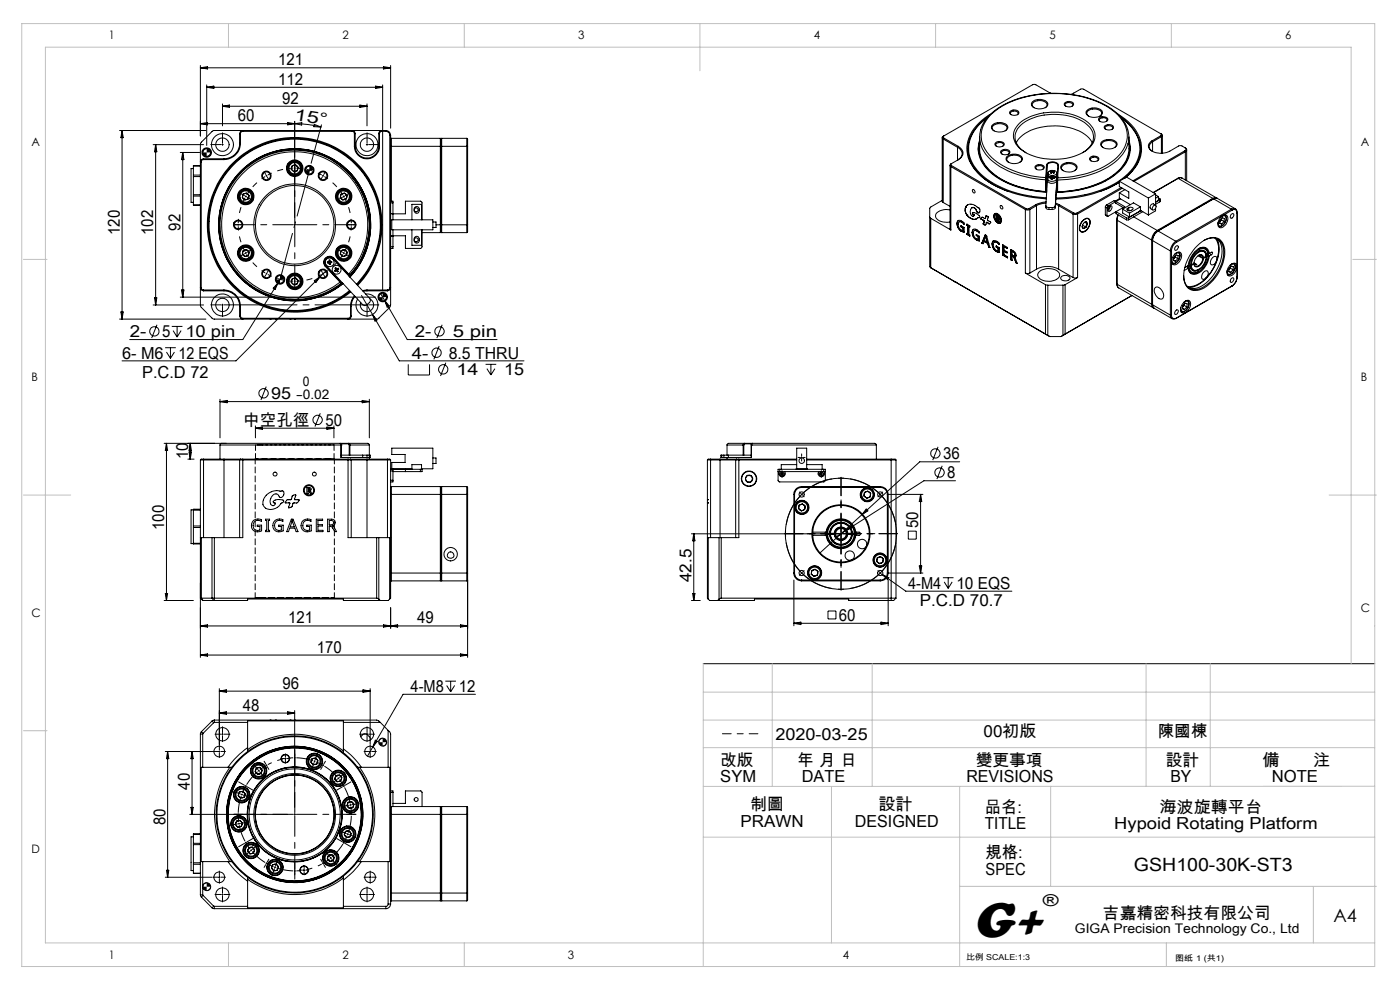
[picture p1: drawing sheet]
<svg xmlns="http://www.w3.org/2000/svg" width="297mm" height="210mm" viewBox="0 0 297 210" stroke-linecap="round" stroke-linejoin="round" font-family="sans-serif">
<defs><g id="words">
<text font-size="11" x="206.4" y="198.7">G+</text>
<g font-size="3.9">
<text x="240.6" y="184.8">GSH100-30K-ST3</text>
<text x="282.9" y="195.5">A4</text>
</g>
<g font-size="3.5">
<text x="59" y="13.9">121</text>
<text x="59" y="18">112</text>
<text x="59.9" y="22">92</text>
<text x="50.5" y="25.7">60</text>
<text x="62.4" y="25.4" transform="rotate(9 62.4 25.4)">1 5 °</text>
<text x="25.4" y="49.8" transform="rotate(-90 25.4 49.8)">120</text>
<text x="32.5" y="49.8" transform="rotate(-90 32.5 49.8)">102</text>
<text x="38.3" y="48.9" transform="rotate(-90 38.3 48.9)">92</text>
<text x="27.5" y="71.5">2-</text>
<text x="34.4" y="71.5">5</text>
<text x="39.3" y="71.5">10 pin</text>
<text x="88" y="71.5">2-</text>
<text x="96.1" y="71.5">5 pin</text>
<text x="25.9" y="76.1">6- M6</text>
<text x="37.9" y="76.1">12 EQS</text>
<text x="87.4" y="76.1">4-</text>
<text x="95.2" y="76.1">8.5 THRU</text>
<text x="30.1" y="80.2">P.C.D 72</text>
<text x="96.8" y="79.6">14</text>
<text x="107" y="79.6">15</text>
<text x="57.6" y="84.7">95</text>
<text x="51.6" y="90.3">中空孔徑</text>
<text x="69" y="90.3">50</text>
<text x="39.9" y="97.4" transform="rotate(-90 39.9 97.4)">10</text>
<text x="200.1" y="97.4">36</text>
<text x="201" y="101.5">8</text>
<text x="34.8" y="112.4" transform="rotate(-90 34.8 112.4)">100</text>
<text x="194.8" y="112" transform="rotate(-90 194.8 112)">50</text>
<text x="146.7" y="123.5" transform="rotate(-90 146.7 123.5)">42.5</text>
<text x="192.7" y="124.8">4-M4</text>
<text x="202.9" y="124.8">10 EQS</text>
<text x="177.9" y="131.7">60</text>
<text x="195.1" y="128.5">P.C.D 70.7</text>
<text x="61.1" y="132.3">121</text>
<text x="88.5" y="132.3">49</text>
<text x="67.2" y="138.4">170</text>
<text x="59.9" y="146.1">96</text>
<text x="87.1" y="146.8">4-M8</text>
<text x="97.3" y="146.8">12</text>
<text x="51.5" y="150.7">48</text>
<text x="164.5" y="157">2020-03-25</text>
<text x="208.7" y="156.4">00初版</text>
<text x="245.6" y="156.4">陳國棟</text>
<text x="40.3" y="167.5" transform="rotate(-90 40.3 167.5)">40</text>
<text x="152.8" y="162.4">改版</text>
<text x="152.8" y="165.9">SYM</text>
<text x="169.1" y="162.4">年 月 日</text>
<text x="170.1" y="165.9">DATE</text>
<text x="205" y="165.9">REVISIONS</text>
<text x="207" y="162.4">變更事項</text>
<text x="247.4" y="162.4">設計</text>
<text x="248.3" y="165.9">BY</text>
<text x="267.8" y="162.4">備</text>
<text x="269.8" y="165.9">NOTE</text>
<text x="278.6" y="162.4">注</text>
<text x="159.1" y="171.9">制圖</text>
<text x="186.4" y="171.9">設計</text>
<text x="208.9" y="172.4">品名:</text>
<text x="246" y="172.4">海波旋轉平台</text>
<text x="35.1" y="175" transform="rotate(-90 35.1 175)">80</text>
<text x="157.1" y="175.4">PRAWN</text>
<text x="181.3" y="175.4">DESIGNED</text>
<text x="208.9" y="175.9">TITLE</text>
<text x="236.4" y="175.9">Hypoid Rotating Platform</text>
<text x="209.1" y="182.1">規格:</text>
<text x="209.1" y="185.6">SPEC</text>
<text x="221.2" y="192.2">®</text>
<text x="234" y="194.8">吉嘉精密科技有限公司</text>
</g>
<g font-size="2.8">
<text x="64.3" y="81.9">0</text>
<text x="62.9" y="84.7">-0.02</text>
<text x="228" y="197.8">GIGA Precision Technology Co., Ltd</text>
</g>
<g font-size="2.5">
<text x="23.1" y="8.4">1</text>
<text x="72.7" y="8.4">2</text>
<text x="122.7" y="8.4">3</text>
<text x="172.7" y="8.4">4</text>
<text x="222.7" y="8.4">5</text>
<text x="272.7" y="8.4">6</text>
<text x="6.7" y="30.9">A</text>
<text x="288.7" y="30.9">A</text>
<text x="6.7" y="80.9">B</text>
<text x="288.7" y="80.9">B</text>
<text x="6.7" y="130.9">C</text>
<text x="288.7" y="129.9">C</text>
<text x="6.7" y="180.9">D</text>
<text x="23.1" y="203.4">1</text>
<text x="72.7" y="203.4">2</text>
<text x="120.5" y="203.4">3</text>
<text x="178.8" y="203.4">4</text>
</g>
<g font-size="1.7">
<text x="204.9" y="203.7">比例 SCALE:1:3</text>
<text x="249.3" y="203.8">图纸 1 (共1)</text>
</g>
</g></defs>
<g fill="none" stroke="#000" stroke-width=".21">
<path d="M42.5 13.9v14.9M42.5 14.4l1.5-.3v.5zM42.5 14.4h40.4M43.9 18v12.9M43.9 18.5h37.3M43.9 18.5l1.5-.2v.5zM79.7 18.3l1.5 .2-1.5 .3zM81.2 18v43.5M81.4 14.1l1.5 .3-1.5 .2zM82.9 13.9v13.3M222.9 19.8l-3.2-1.8-.5-.1-19 10.9M25.4 27.7h18.3"/>
<path d="M25.9 27.7v40M25.9 27.7l.2 1.5h-.5zM32.5 30.7h10.7M33 30.7v34M33 30.7l.3 1.5h-.5zM38.2 32.3h4.2M38.8 32.3v30.7M38.8 32.3l.2 1.6h-.5zM41 35.8h-.5v7.1h.5M41 37.1v.4M41 35.2v1.9M41 37.5v3.8"/>
<path d="M41 37.5h1.5M41 37.1h1.5M41 35.2h1.5M42.5 35.2h-1.5M42.5 26.2l1.5-.2v.5zM42.5 26.2h20M42.7 34.4v26.6M43.2 33.9l-.4 .2-.1 .3M43.2 33.7a.73 .73 0 0 0-.7 .7h.2M43.2 33.9h4.3M43.2 33.7v.2M43.2 33.7h4.3"/>
<path d="M43.9 31.5a.84 .84 0 0 0-.9 .8M44.7 32.3v.2a.79 .79 0 0 1-.8 .7M47.2 22v4.7M47.2 22.5h30.7M47.2 22.5l1.5-.2v.5zM47.5 33.7v.2M50.8 30.4a3.3 3.3 0 0 1-3.3 3.3M50.8 28.4h.2M50.8 30.4h.2M50.8 28.4v2M51 30.4a3.5 3.5 0 0 1-3.5 3.5M51 28.4v2"/>
<path d="M51.5 27.9l-.3 .1-.2 .4M51.5 27.9v-.2a.73 .73 0 0 0-.7 .7M51.5 27.9h23.2M61 26l1.5 .2-1.5 .3zM62 35.2l.7-.2 .6 .5-.2 .7-.8 .2-.5-.5zM62.5 26.2a22.1 22.1 0 0 1 5.6 .7M62.5 25.7v20.5M62.5 26.2l1.5-.2v.5zM65.6 35.3a.78 .78 0 0 0-.8 .8M66.5 36.1l-.1 .3a.82 .82 0 0 1-.8 .5M66.7 26.4l1.4 .5h-1.5zM68.2 26.5l-2.2 8.1"/>
<path d="M70.4 34a15.8 15.8 0 0 1 3.8 24.3M74.7 27.9v-.2a.73 .73 0 0 1 .7 .7M74.7 27.9l.3 .1 .2 .4M75.2 31a2.66 2.66 0 0 0 2.6 2.7 2.66 2.66 0 0 0 2.7-2.7M75.2 31h.2M75.2 28.4v2.6M75.2 28.4h.2M75.4 31a2.5 2.5 0 0 0 2.5 2.5 2.5 2.5 0 0 0 2.5-2.5M75.4 28.4v2.6M76.3 22.3l1.6 .2-1.6 .3zM77.9 22v4.7M80.4 31h.1"/>
<path d="M80.4 28.4h.1M80.4 28.4v2.6M80.5 28.4v2.6M81 27.9v-.2a.66 .66 0 0 0-.6 .7M81 27.9h-.2l-.3 .5M81 27.9h.8M81.8 27.9a.84 .84 0 0 1 .9 .8M81.8 27.7a1.02 1.02 0 0 1 1.1 1M81.8 27.7h-36.5l-2.7 2.6-.1 34.5 .1 .3 2.5 2.5 34.9 .1 2.7-2.5 .2-.5v-36M81.8 27.7v.2M82.7 28.7v32.3M82.7 28.7h.2"/>
<path d="M82.9 31h.1M83 29.3v1.7M83 29.3l-.1 .2M83 31h10.5M83 29.3h10.4M83 31v11.7M93.4 29.3v20M93.4 29.3l.1 1.7M93.5 31h.2M93.5 31v16.7M93.7 29.3v1.7M93.7 29.3l-.2 .2"/>
<path d="M93.7 31v16.7M93.7 31h5.3M93.7 29.3h5.3M99 31h.2M99 29.3v1.7M99 29.3l.2 .2v1.5M99 31v16.7M99.2 31v16.7M199.9 29.2v13.5l.2 .3M200.1 29.5l3 1.7M200.1 29.5v13.5M200.2 28.8l-.1 .2 .1 .3"/>
<path d="M200.2 28.8a.33 .33 0 0 0-.3 .3 .33 .33 0 0 0 .2 .4M200.2 29.3l3.1 1.7M200.2 29.3l-.1 .2M201.5 35.1v13.5l.2 .2M201.7 35.3v13.5M201.7 35.3l15.8 9.1M201.9 34.7l-.2 .1 .2 .3M201.9 34.7a.34 .34 0 0 0-.4 .3 .34 .34 0 0 0 .2 .3M201.9 35.1l15.7 9.1M201.9 35.1l-.2 .2M203.1 31.2a1.43 1.43 0 0 1 1 1.4 1.43 1.43 0 0 1-1 1.4zM203.3 31a1.51 1.51 0 0 1 1 1.5 1.51 1.51 0 0 1-1 1.4l-1.4 .8"/>
<path d="M203.3 31l-.2 .2M205.3 31.6a8.4 8.4 0 0 0 4.2 6.8l1.1 .7M206.5 27.9a6.7 6.7 0 0 0 1.3 9 15.7 15.7 0 0 0 6.1 3.7M207.8 29.7a6.4 6.4 0 0 0 2.6 7.1 20.2 20.2 0 0 0 11.6 4M207.8 30.2l-.3 1.7M207.8 30.3a6.6 6.6 0 0 0 3.2 6.8 21.1 21.1 0 0 0 11 3.6M207.8 29.1a10.7 10.7 0 0 0 .3 4.1 10.8 10.8 0 0 0 7 6.1l4 1 3 .3M208 27.6a6 6 0 0 0 2.1 6.3 18.7 18.7 0 0 0 11.7 4.2M209.3 25.1a7.4 7.4 0 0 0-3.4 8.6 11.4 11.4 0 0 0 6.8 6.2 27.9 27.9 0 0 0 9.3 2.1M209.5 24.9l-2 1.7-1 1.3M210.1 24.2a8.8 8.8 0 0 0-5 7.8 9.3 9.3 0 0 0 5 6.8 25.9 25.9 0 0 0 11.9 3.4M210.5 26.6a2.24 2.24 0 0 1 3.3 .2 1.29 1.29 0 0 1-1.6 1.2 1.48 1.48 0 0 1-1.9-1.1z"/>
<path d="M210.9 27.8a.74 .74 0 0 1-.4-.9 .74 .74 0 0 1 .8-.6 1.88 1.88 0 0 1 2.3 .8l-.1 .4-.3 .3M211.2 30.3a1.14 1.14 0 0 1 1.8 .4 1.21 1.21 0 0 1-1.9-.1zM211.4 31l-.2-.1a.88 .88 0 0 1 .7-.7 .88 .88 0 0 1 .9 .3l.1 .3-.2 .2M212.4 32a1.14 1.14 0 0 1 1.8 .3 1.23 1.23 0 0 1-1.9 0zM212.6 32.7h-.1a.64 .64 0 0 1 .3-.8 .64 .64 0 0 1 .8 .1l.5 .3-.2 .4M213.6 33.2a2.27 2.27 0 0 1 3.3 .3 1.33 1.33 0 0 1-1.6 1.2 1.55 1.55 0 0 1-1.9-1.1zM214 34.4a.68 .68 0 0 1-.4-.7 .68 .68 0 0 1 .5-.6 1.9 1.9 0 0 1 2.6 .7l-.4 .6M214.3 23.6a1.14 1.14 0 0 1 1.8 .4 1.21 1.21 0 0 1-1.9-.1zM214.5 24.3a.64 .64 0 0 1 .2-.7 .64 .64 0 0 1 .8 0l.5 .3-.2 .4M215.6 30.3a7.5 7.5 0 0 1 5.9-3.4 11.3 11.3 0 0 1 9.5 2.3l.7 1.1M216.3 26.1a12.8 12.8 0 0 1 12.1-1.5 5.3 5.3 0 0 1 3.9 3.9 4.5 4.5 0 0 1-3.2 4.2 13.2 13.2 0 0 1-12.3-.9 3.4 3.4 0 0 1-.5-5.7zM217.6 32.4a3.7 3.7 0 0 1-2-4.6 7.9 7.9 0 0 1 6.7-3.5 10.4 10.4 0 0 1 9 2.9 3.3 3.3 0 0 1-1 4.8l-.6 .4"/>
<path d="M219 21.7a2.28 2.28 0 0 1 3.3 .2 1.34 1.34 0 0 1-1.7 1.2 1.54 1.54 0 0 1-1.8-1.1zM219.4 22.9a.75 .75 0 0 1-.4-.9 .75 .75 0 0 1 .8-.6 1.84 1.84 0 0 1 2.3 .8l-.4 .7M219.6 35.2a1.14 1.14 0 0 1 1.9 .4 1.26 1.26 0 0 1-1.9 0zM219.9 35.9l-.2-.2a.86 .86 0 0 1 .7-.6 .86 .86 0 0 1 .8 .2 .36 .36 0 0 1 0 .6M221.8 38.1v2.2M221.9 37.7l-.1 .4M221.9 37.7a18.9 18.9 0 0 1-11.5-4.3 5.9 5.9 0 0 1-.3-9 19.4 19.4 0 0 1 13.6-4.5 20.4 20.4 0 0 1 12.9 3.9 6 6 0 0 1 .9 9 16.5 16.5 0 0 1-9.9 4.7l-3.2 .2M221.9 37.7v.1M221.9 37.8v.3M221.9 38.1h-.1M221.9 38.1v2.2M222 35a1.56 1.56 0 0 1 2.5-.1v.2"/>
<path d="M222 35l-.1 2.7M222 35l.1 .1M222.1 35.1a1.33 1.33 0 0 1 2.3 .1M222.1 35.1l-.2 2.7M222.1 35.1v2.4M222.1 37.5l-.2 2.8M222.3 38a.95 .95 0 0 0 .5 .9 .95 .95 0 0 0 1-.2l.3-.2v-.5M222.3 37.2l-.2 .3M222.3 36.9l-.4 6.7M222.3 36.7v.4l.3 .4M222.4 37.7a1.14 1.14 0 0 1 1.7 .2 1.11 1.11 0 0 1-1.8 .1zM222.4 36.4a1.09 1.09 0 0 1 1.8 .4 1.08 1.08 0 0 1-1.8-.2z"/>
<path d="M222.8 37.6h.2M222.8 37.6l-.1 .1h.3M222.8 37.6v.1M223 37.7l.1 .1M223 36.3h.2M223 36.3l-.2 .1h.3M223 36.3l.1 .1M223 37.6v.1M223.1 36.4v.1M223.1 36.5l-.2 .2 .1 .1 .2-.2M223.1 36.5v.2M223.1 37.8v.2"/>
<path d="M223.1 37.6h-.1M223.1 36.6v-.1v.2M223.2 37.5h.2v.2M223.2 37.5l-.1 .1M223.2 36.3h.1M223.2 36.6h.1M223.2 37.5l-.1 .5v-.4M223.2 36.3v.3M223.3 36.3v.3M223.3 37.6v.2M223.4 37.7l.3 .1M223.4 37.7v.1"/>
<path d="M223.4 36.4v.2M223.5 36.5l.2 .1h-.4M223.5 36.5v.2M223.5 36.3l.2 .1-.2 .1M223.5 36.3h-.2M223.5 36.3l-.1 .3M223.7 37.8l-.1 .1a.23 .23 0 0 0-.2-.1 .23 .23 0 0 0-.2 .2h-.2l.1-.2M223.7 37.8h-.1M224.2 36.9l.1 .2M224.2 36.7l-.1 .7-.3 .1M224.3 37.5h.1M224.3 37.8v.3"/>
<path d="M224.3 37.2h.1M224.3 37.1v.4M224.3 38.1l.1 2.3M224.3 37.1l-.4 7M224.3 38.1l.1 .1M224.4 37.7v.5M224.4 38.2v2.2M224.4 37.7l-.1 .1M224.4 35.2l-.1 2.6M224.5 35.1l-.1 2.6M224.5 35.1l-.1 .1M225.2 35a2.29 2.29 0 0 1 3.3 .3 1.48 1.48 0 0 1-2 1.2 1.13 1.13 0 0 1-1.4-1.3z"/>
<path d="M225.6 36.2a.76 .76 0 0 1-.4-.9 .76 .76 0 0 1 .8-.5 1.84 1.84 0 0 1 2.4 .8l-.5 .6M225.8 21.9a1.15 1.15 0 0 1 2 .3 1.23 1.23 0 0 1-2 0zM226.1 22.5l-.1-.1a.86 .86 0 0 1 .7-.7 .86 .86 0 0 1 .9 .6l-.2 .2M227.2 20l2.1-1.1h.5l16.5 9.5M230.6 23.5a2.24 2.24 0 0 1 3.3 .2 1.29 1.29 0 0 1-1.7 1.2 1.48 1.48 0 0 1-1.8-1.1zM231 24.7a.68 .68 0 0 1-.5-.8 .68 .68 0 0 1 .6-.6 1.93 1.93 0 0 1 2.6 .7l-.4 .7M231.4 33.3a1.16 1.16 0 0 1 1.7 .5 1.21 1.21 0 0 1-2 0zM231.5 34.1l-.2-.1a.88 .88 0 0 1 .7-.7 .88 .88 0 0 1 .8 .3l.2 .3-.2 .2M233.2 25.1a1.14 1.14 0 0 1 1.8 .3 1.21 1.21 0 0 1-2 0zM233.4 25.8l-.2-.2a.88 .88 0 0 1 .7-.7 .88 .88 0 0 1 .8 .3l.2 .3-.2 .3M233.7 30.1a2.27 2.27 0 0 1 3.3 .3 1.33 1.33 0 0 1-1.7 1.2 1.55 1.55 0 0 1-1.8-1.1zM234.1 31.3a.68 .68 0 0 1-.5-.7 .68 .68 0 0 1 .6-.6 1.9 1.9 0 0 1 2.6 .7l-.4 .6"/>
<path d="M234.4 26.7a1.14 1.14 0 0 1 1.8 .4 1.23 1.23 0 0 1-2 0zM234.6 27.4h-.1a.64 .64 0 0 1 .3-.7 .64 .64 0 0 1 .7 0l.5 .3-.1 .4M236.7 39.1l.8-.4a25.6 25.6 0 0 1-13.5 3.5M237.2 24.2a8.9 8.9 0 0 1 5 7.5 8 8 0 0 1-3.4 5.9M237.5 38.6l-2.3 1.3-1.8 .7M237.5 38.4v1.2l2 1.1v1.4l-2-1.2M237.5 38.4l6.1 3.6M237.5 38.4l1.5-.8 6.1 3.5M237.7 24.8l2 1.6 1 1.4M237.8 39.8l-9.3 5.4M237.9 25a8.7 8.7 0 0 1 3.9 6.7 8.8 8.8 0 0 1-4.6 6.8 25.7 25.7 0 0 1-13.2 3.5M238.1 39.9l-9.5 5.5"/>
<path d="M239.3 27.5a9.8 9.8 0 0 0-5.8-5.7 24.8 24.8 0 0 0-20.9 .6 9 9 0 0 0-4.6 5.1M239.3 27.6a6.1 6.1 0 0 1-2.2 6.3 20.1 20.1 0 0 1-12.7 4.3M239.5 29.7a6.4 6.4 0 0 1-2.8 7.2 21 21 0 0 1-12.6 3.9M239.5 30.2l.3 1.7M239.5 30.3a6.6 6.6 0 0 1-2.8 6.6 21.2 21.2 0 0 1-12.6 3.8M239.5 29.1a9 9 0 0 1-.6 4.9 11.9 11.9 0 0 1-7.2 5.4 25.4 25.4 0 0 1-7.6 1.3M240.8 27.9a6.7 6.7 0 0 1-1.1 8.9l-1.1 1M242 31.6a7.9 7.9 0 0 1-3.3 6.1M244.4 29.9a1.23 1.23 0 0 0-.8 1.3 1.23 1.23 0 0 0 1.2 1 4.1 4.1 0 0 0 3.4-.1l2-1.2h.5l.7 .4M244.4 29.9l.1 .2M244.5 30.1a1.08 1.08 0 0 0-.7 1 1.08 1.08 0 0 0 .6 1M244.5 30.1v2"/>
<path d="M246.3 28.4l.1 .1-.1 .3M246.3 28.4a.31 .31 0 0 1 .3 .2 .31 .31 0 0 1-.2 .4M246.3 28.8l-1.9 1.1M246.3 28.8l.1 .2M246.4 29l-1.9 1.1M246.4 29v3.5M246.6 28.7v3.8M249.8 37.8h.1M249.8 37.8l-5.2 3M249.9 37.8l7.4 4.3M249.9 37.8l-5.2 3.1M250.8 37.8l-.4-.1-.6 .1"/>
<path d="M250.8 37.8l7.3 4.2-.8 .1M250.8 37.8l-.4-.1-.5 .1M251.4 31.3a.35 .35 0 0 1 .2 .4 .35 .35 0 0 1-.2 .3M251.4 31.3a.46 .46 0 0 1 .4 .4 .46 .46 0 0 1-.3 .5M251.4 32l-11.1 6.4M251.4 32l.1 .2M251.5 32.2l-10.9 6.3M251.5 32.2v6M251.7 31.8v6.5M41 41.3v.3M41 43.5h1.5M41 41.6v1.9"/>
<path d="M41 41.3h1.5M41 41.6h1.5M44.2 46.9a18.3 18.3 0 0 1 25.5-16.1 18.3 18.3 0 0 1 6 29.6M44.2 46.9a18.3 18.3 0 0 0 10.2 17.2 18.3 18.3 0 0 0 19.9-2.3M44.2 46.9a18.3 18.3 0 0 1 19.1-17.5 18.3 18.3 0 0 1 17.5 19M51.6 53.2l.7-.3 .6 .6-.2 .7-.8 .2-.5-.5zM51.6 41.2l.7-.3 .6 .6-.2 .7-.8 .2-.5-.5zM59 60l-7.5 12h-24M59 60l-.6 1.4-.4-.3zM59.4 58.4a.84 .84 0 0 0-.8 .9M59.9 58.6l-.9 1.4M60.3 59.3l-.1 .1a.79 .79 0 0 1-.8 .7"/>
<path d="M62 59.2l.7-.3 .6 .6-.2 .7-.8 .2-.5-.5zM66.7 59.5l1.2-.8-.9 1.2zM69 56.5l3.1 3.4M69.1 56.4l-.1 .1M69.1 56.4l3.1 3.4M69.1 55.1a1 1 0 0 1 1.6-.1l7.7 8.2a.68 .68 0 0 1 0 1l-.5 .4a.6 .6 0 0 1-1 0l-7.7-8.3-.3-.6zM69.1 57.5l-19 19h-24.2M69.7 55.7l.1 .1a.17 .17 0 0 0 0 .2 .17 .17 0 0 0 .3 0v-.3M69.7 55.6v.1M69.8 55.4l-.3 .2v.2l.2-.1M69.8 55.4h.2M69.8 55.8h.2"/>
<path d="M70 55.4l.1 .1M70 55.4v-.2h-.2v.2M70.1 55.5v.2M70.1 55.5h.3v.2h-.3M70.8 54.8a1.16 1.16 0 0 0-1.7 0 1.16 1.16 0 0 0 0 1.6M70.8 54.8l3.1 3.4M70.8 54.8a1.26 1.26 0 0 0-1.7-.1 1.26 1.26 0 0 0-.1 1.8M70.8 54.8l3.2 3.3M70.8 54.8h.1M71.2 57.2l-.2 .2 .1 .1a.24 .24 0 0 1 .3-.1 .24 .24 0 0 1 .2 .3l.2-.1-.2-.3M71.2 57.2l.1 .2M71.2 57.1v.1"/>
<path d="M71.4 57h.1M71.4 57l-.1-.2-.2 .1 .1 .2M71.4 57l-.2 .1M71.5 57l.2-.1 .1 .1-.2 .2M71.5 57l.1 .2M71.6 57.3l-.2 .1M71.6 57.2v.1M72.1 59.9l.3 .2M72.2 59.8l.2 .3M72.2 59.8l-.1 .1M72.4 53.2l.7-.3 .6 .6-.3 .7-.7 .2-.5-.5zM72.4 41.2l.7-.3 .6 .6-.3 .7-.7 .2-.5-.5z"/>
<path d="M72.6 59.9l-.2 .2M72.8 41.5l.2 .3M73.1 41.6l-.3 .2M73.9 58.2l.3 .1M74 58.1a15.5 15.5 0 0 0-7.5-25.3 15.5 15.5 0 0 0-19.2 18.1 15.5 15.5 0 0 0 24.8 9M74 58.1l.2 .2M74 58.1l-.1 .1M74.1 58.7a16 16 0 0 0-6.7-26.2 16 16 0 0 0-20.8 17.1 16 16 0 0 0 24.2 11.7l1.9-1.3M74.2 58.8a16.1 16.1 0 0 0-7-26.5 16.1 16.1 0 0 0-20.7 17.9 16.1 16.1 0 0 0 25.1 10.8l1.2-.9M74.2 58.3a15.8 15.8 0 0 0-7.6-25.9 15.8 15.8 0 0 0-19.7 18.6 15.8 15.8 0 0 0 25.5 9.1M74.2 58.3l-.2 .3M82.9 45.4h3.1v-2.7h3.3l.2 .3v3.6"/>
<path d="M82.9 42.7h.5v.3M82.9 52.3h.5M82.9 50.1h.5M82.9 43h.5M82.9 45.3h.5M83.1 46.6h8.7v2.1h-8.7zM83.4 52.3v.4h-.5M83.4 43v3.6M83.4 48.7v3.6M87.4 46.6v-3.3h2v3.3M87.4 48.7v3.3h2v-3.3M88.1 43.9l.3-.1a.71 .71 0 0 1 .6 .8 .71 .71 0 0 1-.8 .6 .87 .87 0 0 1-.1-1.3z"/>
<path d="M88.1 50.2h.1a.67 .67 0 0 1 .8 .7 .67 .67 0 0 1-.9 .6l-.2-.3v-.7zM89.5 48.7v3.6l-.2 .4h-3.3v-2.7h-3.1M89.5 49.3h3.9M91.8 47.1h.7v1.2h-.7M92.5 47.7h1M93.5 47.7h.2M93.5 49.2l.2 .1M93.5 47.7l-.1 1.6M93.7 47.7v1.6M93.7 47.7h5.3M93.7 49.3h5.3M99 47.7v1.6"/>
<path d="M99 47.7h.2M99.2 47.7v1.5l-.2 .1M197.2 46.1l.2 .2M197.4 46.3l4.3 2.5M197.4 56.8l25.3 14.6M197.4 46.3v10.5M197.4 56.8l5.4 3.1M199.9 42.5l-2.7 1.7v12.4l.2 .2M200.1 43l1.4 .8M201.5 44.5a3 3 0 0 0-3 1 1.46 1.46 0 0 0 1.6 1.6h1.4M202.6 59.8l.2 .1M202.8 59.9h.1"/>
<path d="M203 47.4a1.92 1.92 0 0 0 .9 1.7M203 47.4l.1 .4a1.68 1.68 0 0 0 .8 1.2M203 47.4h.1M203.3 46.8l-.3 .6M203.5 47h.1M203.5 47.1h.5M203.9 48.1v-.2l.6 .4v.9M203.9 48.1l.4 .3M203.9 49.1l.6 .1M203.9 48.1l.4 .2M203.9 47.9v.2M203.9 48.1h.1"/>
<path d="M203.9 49l.7 .2M203.9 49v.1M204 47.1l-.3-.1a1.06 1.06 0 0 0 .2 1.8l.4 .1M204 47.1l.5 .5a.95 .95 0 0 0-1.3-.7l-.2 .5M204 47.1l.5 .4M204 47.1h.1M204.3 48.4v.5M204.3 48.3v.6M204.3 48.3v.1M204.8 44.8l.3 .8M204.8 44.8h.1M204.8 44v.8"/>
<path d="M204.8 44h.1M205.1 45.6l.8 .7M205.1 45.6h.1M205.1 47.8l.3 .1M205.2 43.5a2.17 2.17 0 0 1 2.3 .6h.1a.57 .57 0 0 1 .3 .5 .57 .57 0 0 1-.4 .5h-.1M205.2 43.5l-.4 .5M205.3 47.9v1.7M205.3 47.9l-.2-.1v-.3l.6 .4v.2l-.1-.1M205.3 49.6l-.2-.1v.2M205.4 47.9l-.1 1.7M205.4 47.9h-.1M205.6 48v1.7l.1 .1v.3l-.6-.4"/>
<path d="M205.6 48l.1 .1M205.9 46.3l1 .2M205.9 46.3h.1M206.2 44.1h.1M206.2 44.1h.5M206.2 49.3a.59 .59 0 0 1 .7-.7 .98 .98 0 0 1 .8 .8M206.2 49.3a1.76 1.76 0 0 0 1 1.6M206.3 49.3a1.92 1.92 0 0 0 .9 1.6M206.3 49.3h-.1M206.3 45.2a1.32 1.32 0 0 1 1.5 .9l-.2 .1M206.3 45.2l.1 .3M206.3 45.1l.1 .4"/>
<path d="M206.3 45.1v.1M206.3 40.2a.37 .37 0 0 1 .5 .2 .37 .37 0 0 1-.2 .5l-.3-.2zM206.4 45.1h-.1M206.4 45.5l.2 .1M206.4 45.5h.1M206.6 48.6l-.3 .7M206.6 45.6v.1M206.6 45.6h.1M206.6 45.7h.1M206.6 45.7l-.1 .2M206.7 44.1a.52 .52 0 0 0-.8 .3 .99 .99 0 0 0 .6 1.5l.1-.2M206.7 44.1l.4 .5"/>
<path d="M206.7 48.9h.5M206.7 44.1h.1M206.7 44.1l.5 .5M206.9 46.5h.1M207.1 44.6l.1 .3M207.1 49.9v-.2l.7 .4v1l-.6-.2M207.1 49.9h.1M207.1 49.9l.4 .3M207.1 44.6h.1M207.2 44.6v.3M207.2 50.9l.6 .2M207.2 50.9h.1"/>
<path d="M207.2 49h-.6a1.29 1.29 0 0 0 .9 1.8M207.2 49l.5 .4M207.2 46.4l-.3 .1M207.2 44.9l.2 .2M207.2 44.9h.1M207.2 48.9l.6 .5M207.2 48.9v.1M207.4 45.1h.1M207.4 45.1h.3M207.5 46.1h.1M207.5 50.2v.6M207.5 50.2h.1"/>
<path d="M207.5 50.8h.1M207.6 46.2l-.7 .3M207.6 46.1h.2M207.6 46.1v.1M208.1 46.3v.2M208.1 46.3h.1M208.1 46.3l.1 .2M208.1 46.5h.1M208.2 46.5h.1M208.2 46.5l.4 .2M208.3 46.1l.7 .2M208.3 46.1l-.2 .2"/>
<path d="M208.3 51.6l.7-1.8 .3 .1 .7 2.6M208.3 46.1h.1M208.3 51.5l.3 .2M208.3 51.5v.1M208.4 46.1l-.3 .2M208.6 47.4v.1M208.6 47.5v.1M208.6 47.5h.1M208.6 46.7l.1 .1M208.6 46.7h.1M208.6 47.4h.1M208.6 47.6l.4 .1"/>
<path d="M208.6 47.6h.1M208.7 47.6l.3 .1M208.7 46.8l.1 .1M208.7 47.1l-.1 .3M208.7 47.1h.1M208.7 46.8h.1M208.8 47.1l-.2 .3M208.8 51.2l-.2 .5-.3-.1M208.8 51.2l.8 .4M208.8 46.9l-.1 .2M209 47.7h.1M209 46.3h.1"/>
<path d="M209.1 46.3h-.1M209.1 46.2l-.1 .1M209.1 46.2v.1M209.1 46.2h.1M209.1 45.9l.6 .1-.2 .7 .7 .4-.4 .4M209.1 45.9v.3M209.1 50.1l-.3 .9 .7 .4-.3-1.1M209.1 50.1h.1M209.1 50.1l.1 .2M209.1 45.9h.1M209.2 45.9l-.1 .3M209.2 45.9h.1"/>
<path d="M209.2 50.1v.2M209.2 50.1h.1M209.2 45.9h-.1M209.2 50.3h.1M209.2 47.3l-.1 .4h-.1M209.2 45.8v.1M209.2 47.2v.1M209.3 47.2h.1M209.4 47.2h-.2M209.4 47.2h.1M209.4 47.2l.4 .2M209.5 47.2l.3 .3"/>
<path d="M209.5 47.2h.1M209.6 51.6h.1M209.6 51.6l.1 .8M209.6 51.6l.2 .8M209.7 52.4l.3 .1M209.7 52.4h.1M209.8 52.4l.2 .1M209.8 47.4l.1 .1M209.8 47.4v.1M210.5 51.7a1.86 1.86 0 0 0 .9 1.7M210.5 51.7h.1M210.5 51.7v.4a1.68 1.68 0 0 0 .9 1.2"/>
<path d="M210.8 51.1l-.3 .6M210.9 45.4a1 1 0 0 1 1.5 .8v.3a.59 .59 0 0 1-.2 .8 .59 .59 0 0 1-.8-.2l-.5-.7zM210.9 51.3l.6 .1M211.1 45.3a1.37 1.37 0 0 0 1.1 2M211.1 45.5a1.17 1.17 0 0 1 1.1 1.7 1.14 1.14 0 0 1-1.2-1.4zM211.1 45.4a1.17 1.17 0 0 1 1.1 1.8M211.3 46.7l.2 .1M211.3 46.7h.1M211.3 52.4v-.2l.7 .4v.9l-.6-.1M211.3 45.6v1.1M211.3 52.4l.4 .2M211.3 52.4l.5 .2"/>
<path d="M211.4 53.3l.6 .2M211.4 53.3v.1M211.4 51.4l-.3-.1a1.06 1.06 0 0 0 .3 1.8l.3 .1M211.4 51.4l.5 .4a.74 .74 0 0 0-.6-.8 .74 .74 0 0 0-.8 .7M211.4 51.4h.1M211.5 51.4l.5 .4M211.5 45.9v.3h.3M211.5 45.9h.1M211.5 46.4v.4M211.5 46.4l.1 .1M211.5 46.4h.1M211.5 45.9l.1 .1"/>
<path d="M211.6 46.5l.1 .2M211.6 46.4l.1 .3M211.6 46.4v.1M211.6 46l.2 .2M211.6 46h.1M211.7 46.7l.2 .3M211.7 46.7h.1M211.7 52.6v.6M211.7 52.6h.1M211.8 46.5l.3 .7-.2-.2M211.8 46.5h.1M211.8 46.5l.2-.2-.1-.3-.6-.4v1.1"/>
<path d="M211.8 46.2l-.1 .1M211.8 46.2h.1M211.8 52.6l-.1 .6M211.9 47h.1M211.9 46.5h-.1M212.2 43.6a.44 .44 0 0 1 .5 .2 .44 .44 0 0 1-.1 .5l-.4-.2zM212.7 54.1h.1M212.8 54.1l.9 .6M212.8 52v2.1M213 52.3h.1M213 52.3l.7 .4v-.2l-1-.6v2.2M213 52.3v.7l.6 .4v.2"/>
<path d="M213 53.3l.6 .3M213.6 53.6l-.6-.3v.7l.7 .5v.2l-1-.6M214.5 55.1h.1M214.7 53.3v.8l.4 .2 .2-.3M214.7 53.3h.1M214.7 53.3l.3 .1M214.9 54.4l.3 .5M214.9 54.4l-.2-.1v.9l-.2-.1M214.9 54.4h.1M215 53.4l.4 .6M215 53.5l.3 .5M215 53.4v.1"/>
<path d="M215.2 54.5l.6 1.4M215.2 54.5l.3-.1v-.5a1.64 1.64 0 0 0-1-1v2.2M215.2 54.5h.1M215.2 54.9h.1M215.2 54.9l.3 .8M215.3 54h.1M215.4 54l-.2 .3M215.5 54.5h-.3M215.5 55.7l.3 .2M215.5 55.7l.3 .1M215.5 55.7h.1M217.5 44.4h1"/>
<path d="M217.5 57.9h1M217.5 57.9l4.3 2.5M217.5 44.4v13.5M217.6 44.2h.7M217.6 44.2l-.1 .2M218.3 44.2l.2 .2M218.5 44.4v13.5M219.7 43.4l-1.4 .8M219.7 43.4l.2 .2M219.9 57.1a5.2 5.2 0 0 1 4.7 0M219.9 43.6v13.5M219.9 43.6l-1.4 .8"/>
<path d="M219.9 57.1l-1.4 .8M220.6 57.6a3.3 3.3 0 0 1 4.1 .3l.1 .2a1.63 1.63 0 0 1-1.8 1.5 2.62 2.62 0 0 1-2.8-1.1v-.5zM221.8 40.3h.3M221.9 43.6a.54 .54 0 0 0 .6 .4M221.9 43.6v.6l.6 .2M221.9 43.1l-1.2 .2-.8 .3M221.9 42.8l-2.2 .6M221.9 40.3h-.1M222.5 44h.7M222.5 44.4h.7M222.5 44v.4M223.2 44l.6-.1 .1-.2v.4"/>
<path d="M223.2 44v.4M223.9 44.1l-.2 .2-.5 .1M223.9 43.3l.7 .3M223.9 43.1l.8 .3M224.1 40.4h.3M224.6 43.6l3 1.8M224.6 57.1l3 1.8M224.6 43.6v13.5M224.7 43.4l3.1 1.8M224.7 43.4l-.1 .2M225.1 58.7a1.23 1.23 0 0 1 1.9 .3 1.15 1.15 0 0 1-2 0zM227.6 45.4h1"/>
<path d="M227.6 58.9h1M227.6 45.4v13.5M227.8 45.2h.7M227.8 45.2l-.2 .2M228.5 45.2l.1 .2M228.6 58.9l-2.6 1.5M228.6 45.4v13.5M229.6 48l.2 .5M229.6 48.1l.2 .4M229.6 46.9l.2-.2a.83 .83 0 0 1 1.2-.3 .83 .83 0 0 1 .2 1.2 1.81 1.81 0 0 1-1.8 1.6 1.55 1.55 0 0 1 .2-2.3zM229.6 46.9l.3-.2a.76 .76 0 0 1 1-.3 .76 .76 0 0 1 .3 1 1.65 1.65 0 0 1-1.9 1.7 1.66 1.66 0 0 1 .3-2.2zM229.7 47.8l.7 .4"/>
<path d="M230.1 49v.1M230.1 47.2l.6 .3M230.4 48.2l-.6 .3M230.4 47.1a.98 .98 0 0 0-.8 .9M230.4 47.1l.3 .4M230.4 47.1l-.3 .1M230.7 47.5l-.3 .7M231.2 47.1h.1M234.5 45.5l.4 .4M234.5 43.9l.3 .2M234.5 45.5l.3 .2M234.5 43.9v1.6"/>
<path d="M234.7 43.5l-.2 .4M234.7 43.5l.4 .2M234.8 44.1v1.6M235.1 43.7l-.3 .4M235.3 43.8l.3-.2a.61 .61 0 0 1 .3 .6 .61 .61 0 0 1-.5 .6h-.3l-.1-.2zM235.3 43.8a.48 .48 0 0 1-.3 .7M235.5 43.6l-.1 .6-.4 .4M236.6 42.7h.1M236.7 43.1h.1M236.7 42.8l-1.6 .9M236.7 42.8v.3M236.7 42.8l-.4-.2-1.6 .9"/>
<path d="M236.7 44.9l-1.7 1-.2-.2M236.7 44.9l2.3 1.3M236.7 42.7l1.9 1.1-1.9 1.1M236.7 44.9v.4l2.3 1.3M236.7 43.1l1.6 .9M236.9 46.6l.1 .1M236.9 46.6v13.6M237 46.7l7.3 4.2M237 46.7v13.6M237.2 45.6l-.3 1M237.2 45.6l-.2 1.1M237.5 40.9v1.1l2.3 1.4"/>
<path d="M237.6 42.1l-1.1 .6M237.7 42.2l-1 .5M238.2 44.4l1.4 .8M238.2 44.4v.8l1.4 .8M238.6 40.2l-1.1 .7M239 46.2h.4M239 46.6h.4M239 46.2v.4M239.2 44.2v.4M239.4 46.2v.4M239.5 44l.4-.1 .4 .2a.73 .73 0 0 1-.5 .6 .73 .73 0 0 1-.8-.3l.2-.2M239.5 44v.7"/>
<path d="M239.5 44l-.3 .2M239.6 45.2v.8M240.5 46l5 2.9M241.9 43.9v.7M241.9 44.6l1.7 1M241.9 43.9l-1.4-.9-2.3 1.4M241.9 43.9l-2.3 1.3M241.9 44.6l-2.3 1.4M242.1 44.7l-2.7 1.5M242.4 44.9l-3 1.7M243.6 42v3.6M244.3 50.9v13.6"/>
<path d="M244.5 51h.1M244.5 51v13.7M244.5 51l3.8 2.2M244.7 43.6l.3-.1a.59 .59 0 0 1 .1 .7 .59 .59 0 0 1-.6 .3l-.1-.3zM245.1 41.1v2.4l-.4-.3a.66 .66 0 0 0-.6 .4 .66 .66 0 0 0 0 .7l.4 .2M245.1 41.1l-1.5 .9M245.1 44.2v.5l-1.5 .9M245.1 41.3l.6 .4M245.5 48.9l.1 .1a2.38 2.38 0 0 0-1.1 1.9h-.2M245.5 48.9a2.46 2.46 0 0 0-1.2 2M245.6 49a2.38 2.38 0 0 0-1.1 2M245.6 49h.1"/>
<path d="M245.7 49a2.71 2.71 0 0 0-1.2 2M245.7 49l3.7 2.2M245.7 42l.4 .1-.1 .3M245.7 41.7l-.6 .3M245.7 41.7v.8l-.6 .4M246 42.4l-.9 .5M246 42.4v.4M246 42.8l-.9 .5M246.1 42.3l-.1 .5M248.3 53.2h.2M248.3 53.2v13.6M248.5 53.2v13.6"/>
<path d="M249 55.2l.4 .2M249 54.8h.1M249.1 54l.3-.2a.74 .74 0 0 1 1-.3 .74 .74 0 0 1 .2 1 1.65 1.65 0 0 1-1.8 1.6 1.68 1.68 0 0 1 .3-2.1zM249.2 53.9a.59 .59 0 0 1 .8-.2 .59 .59 0 0 1 .3 .8 1.27 1.27 0 0 1-1.6 1.2l-.1-.7M249.3 54.5v-.2l-.3 .5M249.3 54.5l.6 .3M249.3 54.5l-.3 .3M249.4 52.3l.3-.2a.52 .52 0 0 1 .1 .7 .52 .52 0 0 1-.6 .2zM249.4 51.2a2.71 2.71 0 0 0-1.1 2M249.4 51.2l.2 .2M249.6 51.4a2.11 2.11 0 0 0-1.1 1.8M249.9 54.8l-.5 .6"/>
<path d="M249.9 54.8v-.6l-.4-.1-.5 .5v.7l.4 .1M250.1 53.5a1.63 1.63 0 0 1-1.5 2.4M251.7 56.5l.4 .3M251.9 56.4l.2 .1M252 56.4h.1M252.1 56.8a1.25 1.25 0 0 0 .7 1.1 1.25 1.25 0 0 0 1.4-.2M252.1 56.5a1.27 1.27 0 0 0 .6 1.4 1.27 1.27 0 0 0 1.5-.2M252.1 56.3l-.7 .5M252.1 56.9l-.9 .5M252.1 56.3v.1M252.1 56.8v.1M252.1 56.4h.2"/>
<path d="M252.1 56.5h.2M252.5 56.3h.1M252.5 56.3l.1 .1M252.6 56.3a.99 .99 0 0 0 .5 1 .99 .99 0 0 0 1.2-.2M252.6 56.2h.1M252.6 56.3h.1M252.6 56.4l-.3 .1M252.7 56.9l.3 .4M253.2 55.9h.1M253.3 55.9l.6 .2M253.3 55.8l.6 .3M253.3 55.9v.1"/>
<path d="M253.3 56l-.6 .3M253.9 56.1h.1M254 52.1a4.1 4.1 0 0 1 4.6-1.4 4.1 4.1 0 0 1 1 4.6 9.1 9.1 0 0 1-5.1 6.2 2.44 2.44 0 0 1-3.4-2.4 9.3 9.3 0 0 1 2.9-7zM254.1 54.2l1.1 .6M254.2 54.2l.3-.1a.52 .52 0 0 1 .7 .6M254.3 57.6l-.1 .1M254.3 54.1l.9 .6M254.3 53.3a.98 .98 0 0 1 1.1 0 .98 .98 0 0 1 .5 .9M254.8 53.1l.5 .1M255.2 54.8a1.69 1.69 0 0 1-1.6 1.7l-.3-.6M255.2 54.7h.1M255.2 54.8h.1"/>
<path d="M255.3 54.7a.7 .7 0 0 0-.6-.7 .7 .7 0 0 0-.7 .4l-.5 .6-.2 .8-.6 .4M255.3 54.8a1.65 1.65 0 0 1-1.8 1.7l-.2-.5M255.3 57.7a.54 .54 0 0 1 .8-.3 .54 .54 0 0 1 .2 .8 .95 .95 0 0 1-1.3 .9v-.9zM255.3 53.2l.1 .1M255.4 51a2.6 2.6 0 0 1 3-.2 2.6 2.6 0 0 1 1.2 2.7 9.2 9.2 0 0 1-5.2 7.8 2.39 2.39 0 0 1-3.3-2.4v-.5M255.8 54.4h.1M255.8 54.4h.2M255.9 54.3a1.01 1.01 0 0 0-.7-1 1.01 1.01 0 0 0-1.2 .4l-.8 .9-.5 1.6M255.9 54.5a2.95 2.95 0 0 1-2.5 2.9 .89 .89 0 0 1-.7-1.1M255.9 58.9a4.7 4.7 0 0 1-4 1.8M255.9 54.2v.1M255.9 54.4v.1"/>
<path d="M255.9 54.3l-.6 .4M255.9 54.5l-.6 .3M255.9 54.2l.1 .1M256 54.3l.3-.2a1.27 1.27 0 0 0-.8-1.3 1.27 1.27 0 0 0-1.5 .5 4.3 4.3 0 0 0-1.7 3.1M256 54.3a1.07 1.07 0 0 0-.6-1.1 1.07 1.07 0 0 0-1.3 .2 3.8 3.8 0 0 0-1.5 2.9l-.3 .1M256 54.4a3.1 3.1 0 0 1-2.7 3.1 1.02 1.02 0 0 1-.7-1.1M256.3 54.2a3.8 3.8 0 0 1-3 3.7l-.7-.4-.3-1M256.3 54.3h.2M256.3 54.2l-.3 .2M256.5 53.8a1.38 1.38 0 0 0-.9-1.3 1.38 1.38 0 0 0-1.5 .3 5.4 5.4 0 0 0-2 3.5M256.5 54.3a4.2 4.2 0 0 1-3.3 3.9l-.8-.4-.3-.9M256.5 53.8l.7-.3v.3l-.2 .2"/>
<path d="M256.5 53.8h-.2a1.26 1.26 0 0 0-.7-1.2 1.26 1.26 0 0 0-1.4 .2 1.32 1.32 0 0 1 1.6 0 1.32 1.32 0 0 1 .5 1.4M256.5 53.8l.5 .2M257 54l-.5 .3M257.3 54.6a.53 .53 0 0 1 .8-.1 .53 .53 0 0 1 0 .8 .8 .8 0 0 1-.4 .7 .8 .8 0 0 1-.9 0v-.7zM257.3 42.1l-11.8 6.8M257.3 42.1l.1 .1M257.5 42.2l-11.9 6.8M257.5 42.2l3.7 2.2M257.8 50.5a4.7 4.7 0 0 1 .3 4.8M258.1 55.3a9.7 9.7 0 0 1-2.2 3.6M258.2 50.7a6.9 6.9 0 0 1-.9 6.4 6.9 6.9 0 0 1-5.1 3.9M258.2 50.7a4 4 0 0 1 .8 4.3 8.5 8.5 0 0 1-5.4 6.2h-.9l-.5-.2"/>
<path d="M258.3 42.1l-.3-.1-.5 .2M258.3 42.1l-.8 .1M258.3 42.1l3.8 2.2M258.8 47.3l.4 .2M258.8 46.9v.1M259 46a.61 .61 0 0 1 .9-.2 .61 .61 0 0 1 .2 .8 1.3 1.3 0 0 1-1.5 1.3l-.2-.8M259.1 46.7v-.3l-.3 .5M259.1 46.7l.6 .3M259.1 46.7l-.3 .2M259.2 45.9a.74 .74 0 0 1 1-.3 .74 .74 0 0 1 .3 1 1.82 1.82 0 0 1-1.7 1.7 1.56 1.56 0 0 1 .4-2.4zM259.7 47l-.5 .5M259.7 47l.1-.7-.5-.1-.5 .5v.7l.4 .1"/>
<path d="M259.9 45.6a1.63 1.63 0 0 1-1.4 2.4M260.7 57.5l.4 .3M260.9 56.3a.61 .61 0 0 1 .9-.2 .61 .61 0 0 1 .2 .8 1.3 1.3 0 0 1-1.5 1.2l-.1-.7M261 56.9v-.3l-.2 .5M261 56.9l-.3 .3M261 56.9l.6 .3M261.1 56.1a.74 .74 0 0 1 1-.2 .74 .74 0 0 1 .3 1 1.61 1.61 0 0 1-1.9 1.5 1.88 1.88 0 0 1 .6-2.3zM261.2 59.1l.3-.2a.56 .56 0 0 1 .2 .7 .56 .56 0 0 1-.6 .3l-.1-.3zM261.2 45.5l.3-.2a.56 .56 0 0 1 .2 .6 .56 .56 0 0 1-.6 .4l-.1-.3zM261.2 44.4l.2 .2M261.2 44.4l-11.8 6.8M261.4 44.6a.65 .65 0 0 1 .7-.1 .65 .65 0 0 1 .3 .7"/>
<path d="M261.4 44.6l-11.8 6.8M261.6 57.2l-.5 .6M261.6 57.2l.1-.6-.5-.2-.5 .6v.6l.4 .2M261.8 55.8a1.6 1.6 0 0 1-1.4 2.5M262.1 44.3l.2 .2 .2 .6M262.1 44.3l-.9 .1M262.4 58.8a2.33 2.33 0 0 1-1 1.8M262.4 45.2v13.6M262.5 58.7a2.38 2.38 0 0 1-1.2 2M262.5 45.1l-.1 .1M262.5 58.7l-.1 .1M262.5 45.1v13.6"/>
<path d="M25.4 67.7h18.3M25.6 66.2h.5l-.2 1.5zM32.5 64.7h10.7M32.8 63.2h.5l-.3 1.5zM33.3 68.9l-1.1 2.8M35 73.8h2.3M35.3 74.7l.9 1.3M36.2 73.8v2.2M36.4 69.2h2.3M36.7 70.1l.9 1.4M37 74.7l-.8 1.3M37.6 69.2v2.3"/>
<path d="M38.2 63h41.5M38.4 70.1l-.8 1.4M38.5 61.5h.5l-.2 1.5zM42.7 61l.1 .3 .4 .2M42.7 61h-.2a.73 .73 0 0 0 .7 .7M43.2 61.5h4.3M43.2 61.5v.2M43.2 61.7h4.3M47 64.7h.3M47.2 64.5v.4M47.5 61.5a3.5 3.5 0 0 1 3.5 3.5M47.5 61.7a3.3 3.3 0 0 1 3.3 3.3"/>
<path d="M47.5 61.5v.2M50.8 67a.73 .73 0 0 0 .7 .7v-.2M50.8 67h.2M50.8 65h.2M50.8 65v2M51 67l.2 .4 .3 .1M51 65v2M51.5 67.5h22.3M57.3 67.7h.1M58.4 67.7h.1M61.5 67.7h.1M62.5 67.7h.1"/>
<path d="M74.4 67l-.3 .4-.3 .1M74.4 67h.1M74.4 65v2M74.4 65h.1M74.5 67a.66 .66 0 0 1-.7 .7v-.2M74.5 65v2M75.2 62.8l-.6 1-.2 1.2M75.3 62.9l-.6 .9-.2 1.2M75.6 60.3a18.2 18.2 0 0 0-7.2-29.8 18.2 18.2 0 0 0-23.9 19.2 18.2 18.2 0 0 0 27.5 13.5l2.2-1.6M75.9 60.5a18.5 18.5 0 0 0-8.2-30.6 18.5 18.5 0 0 0-23.3 21.6 18.5 18.5 0 0 0 30 10.4M76.7 62.7l8 13.8h26.5M77.6 62.4a2.33 2.33 0 0 1 2.6 2.5 2.33 2.33 0 0 1-3.1 2 2.33 2.33 0 0 1-1.3-3.4"/>
<path d="M77.9 61.5l-1 .2M77.9 61.7l-.9 .1M77.9 61.5v.2M77.9 61.5h4.3M77.9 61.7h4.3M78.5 63.4a1.43 1.43 0 0 1 .6 1.9 1.43 1.43 0 0 1-1.8 .7 1.43 1.43 0 0 1-.8-1.8M79 66.7l1 1.2-.4 .2zM80.8 62.3l.8 1.4M81.2 62.2a.84 .84 0 0 0-.8 .8M81.6 63.7l4.8 8.3h19M81.6 63.7l1 1.2-.5 .2zM82 63v.3a.82 .82 0 0 1-.8 .5"/>
<path d="M82.2 61.5v.2M82.7 61l-.2 .4-.3 .1M82.7 61h.2a.73 .73 0 0 1-.7 .7M86.6 77.3v2.2h4.5v-2.2M93.2 73.4l-1.2 2.8M93.8 68.9l-1.1 2.8M94.6 76.9l-1.1 2.9M103 77.3h2.3M103.3 78.2l.8 1.3M104.1 77.3v2.2M105 78.2l-.9 1.3M216.9 68l.3 .2"/>
<path d="M221.8 60.4l.5 .1M221.8 60.4v10.5l.5 .2M222.3 60.5v10.6M222.3 60.5h3.2M222.3 71.1l.4 .3M222.7 71.4h2.4M225.5 60.5v10.6M225.5 71.1l-.4 .3M226 60.4l-.5 .1M226 70.9l-.5 .2M226 60.4v10.5M230.8 68l-5.7 3.4"/>
<path d="M236.9 60.2l.1 .4 .3 .5M236.9 60.2l.1 .1M237 60.3l.1 .5 .2 .3M237 60.3l7.3 4.2M237.3 61.1l7.4 4.2-.3-.3-.1-.5M240.1 62.7l-14.1 8.2M244.3 64.5h.2M244.5 64.7v.3l.4 .4M244.5 64.7l.4 .7M244.5 64.7l3.8 2.1M244.9 65.4l3.7 2.2M245 61.1a1.05 1.05 0 0 1 1.6 .7 1 1 0 0 1-.3 1.7 1.84 1.84 0 0 1-1.3-2.4z"/>
<path d="M248.3 66.8h.2M248.3 66.8l.1 .5 .2 .3M248.5 66.8a.64 .64 0 0 0 .3 .7 .64 .64 0 0 0 .8-.1M249.4 65.9l.3-.2a.52 .52 0 0 1 .1 .7 .52 .52 0 0 1-.6 .2zM249.6 67.5l-.6 .2-.4-.1M249.6 67.4v.1M250.9 65.4l.4 .2M250.9 65v.1M251.1 64.1a.59 .59 0 0 1 .8-.2 .59 .59 0 0 1 .3 .8 1.26 1.26 0 0 1-1.5 1.3l-.2-.8M251.2 64.8v-.3l-.3 .5M251.2 64.8l.6 .3M251.2 64.8l-.3 .2"/>
<path d="M251.3 64a.74 .74 0 0 1 1-.2 .74 .74 0 0 1 .3 .9 1.65 1.65 0 0 1-1.9 1.6 1.77 1.77 0 0 1 .6-2.3zM251.8 65.1l-.5 .5M251.8 65.1v-.7l-.4-.1-.5 .5v.7l.4 .1M252 63.7a1.63 1.63 0 0 1-1.5 2.4M261.3 60.7l-11.7 6.8M261.4 60.6l-.1 .1M261.4 60.6l-11.8 6.8M34.8 94h13.2M35.3 94v33.4M35.3 94l.3 1.6h-.5zM39.9 97.4h1.3M40.1 95.9h.5l-.2 1.5z"/>
<path d="M40.4 94l.2 1.6h-.5zM40.4 94v3.4M42.5 97.6h8.3M42.5 97.6v41.8M43.2 97.4h-.5l-.2 .2M43.2 97.4h4.3M43.2 97.4v16.6M46.7 94.4h25.7M46.7 94.4v3M46.7 84.7v8.2M46.7 85.2h31.7M46.7 85.2l1.5-.3v.5z"/>
<path d="M47.5 97.4h3.5M47.5 97.4v16.6M50.8 97.6h23.7M50.8 97.6v16.4M51 97.4h.5M51 97.4l-.2 .2M51.5 97.4h22.3M51.5 97.4v16.6h-6M54.2 90.3v2.6M54.2 90.8h16.6M54.2 90.8l1.5-.2v.5zM56.5 82l-1.1 2.8"/>
<path d="M67.9 87.7l-1.1 2.8M69.4 90.6l1.4 .2-1.4 .3zM70.8 90.3v2.6M72.1 94h-25.1l-.3 .4M72.1 94l.3 .4M72.1 94h1.9M72.3 94.1h1.6M72.3 94.2l.1 .2M72.4 94.4h.1M72.4 94.4v2.6h4.5M72.4 96.5h4.5M73.8 97.4h.6"/>
<path d="M73.8 97.4v16.6h6.1M73.9 94.1l.2 .3M74 94h4l.4 .4M74 94l.2 .4M74 94l-.1 .1M74.1 94.4h.1M74.1 94.4v2.1M74.2 94.4h4.2M74.2 94.4v2.1M74.4 97.4h3.5M74.4 97.4l.1 .2M74.5 97.6h8.4"/>
<path d="M74.5 97.6v16.4M76.8 84.9l1.6 .3-1.6 .2zM76.9 97h1M76.9 96.5h1M76.9 96.5v.5M77.9 96.5h.7v.5h-.7M77.9 96.5v.5M77.9 97.4v16.6M77.9 97.4h4.3M78.4 94.4v3M78.4 84.7v8.2M82.2 97.4h.5l.2 .2"/>
<path d="M82.2 97.4v16.6M82.9 97.6v29.3l-.2 .2M82.9 99.9h.5M82.9 99.5h6.3M83.4 99.5v.4M83.4 99.9v2M86 99.5v.5M87.4 99.4h-4.3v-1.3h2.8v-1.7h-2.8v-1.3h8.7v4.3h-2.4M87.4 99.5v-.9h2v.9M89.2 99.5h.3v.5h-.3M89.2 99.5v.5M91.8 97.1h.7v1.2h-.7"/>
<path d="M150.1 97.6v29.3l.1 .2M150.1 97.6h6M150.7 97.4h-.5l-.1 .2M150.7 97.4h2.1M150.7 97.4v16.6M152.8 97.4h3.4M152.8 97.4v16.6M153.1 96.5h-.2v.5h.2M153.1 97h.5M153.1 96.5h.5M153.1 96.5v.5M153.6 96.5h.9"/>
<path d="M153.6 97h.9M153.6 96.5v.5M154.2 94.4h3.5M154.2 94.4v2.1M154.2 97v.4M154.5 96.5h4.9M154.5 96.5v.5M156.1 97.6h12.9M156.1 97.6v16.4M156.2 97.4h.5M156.2 97.4l-.1 .2M156.7 97.4h12.3"/>
<path d="M156.7 97.4v16.6h-3.7M157.7 94.4h.1M157.7 94.4v2.1M157.8 94.4v2.1M157.9 94h-3.3l-.4 .4M157.9 94l-.2 .4M157.9 94h1.7M157.9 94l.1 .1M158 94.1l-.2 .3M158 94.1h1.5M159.4 94.3v.1M159.4 94.4h.1"/>
<path d="M159.4 94.4h26.5M159.4 94.4v2.6h-4.9M159.6 94h26l.3 .4M159.6 94l-.2 .4M165.4 99.5h-.3v2.4l.2 .3h9.5l.3-.3v-2.4h-.4M165.4 99.5h9.3M165.4 99.5v.5M168.9 99.5h2.3M169 98.6h-3.3v.9M169 99.4v-4.3h2.1v4.3M169.9 97h.3M170 96.9v.3"/>
<path d="M171.1 97.6h19M171.1 97.4h18M171.1 98.6h3.3v.9M174.7 99.5v.5M185.9 94.4v3M189.1 97.4h.8l.2 .2M189.1 97.4v30M190.1 97.6v29.3M199 94.8l-1.1 2.8M199.9 98.8l-1.1 2.8M203.6 98h-8.5l-12.3 11.2M41 108.2h-.5v7.1h.5"/>
<path d="M41 111.6v.3M41 108v.2M41 115.2v.2h1.5M41 108h.1M41 108.2v3.4M41 111.9v3.3M41 108h1.5M41 111.6h1.5M41 108.2h1.5M41 111.9h1.5M41 115.2h1.5M42.5 114h.2"/>
<path d="M42.7 114h2.3M42.7 114v12.9M45 114h.5M45 114v12.9M45.5 114v13.4M53.8 110.4l.6-.3h.7l.4 .1v.4a1.08 1.08 0 0 0-1.8 .6 1.08 1.08 0 0 0 1.4 1.2v-.7h-.5v-.3h.9v1.2a1.4 1.4 0 0 1-1.9-.3 1.4 1.4 0 0 1 .2-1.9zM56.3 110.1h.9v.3h-.3v2.1h.3v.3h-.9v-.3h.3v-2.1h-.3zM56.5 105a3.4 3.4 0 0 1 3.2-.8 .41 .41 0 0 1 .5 0 .41 .41 0 0 1 .1 .5l-.1 .3a.58 .58 0 0 1-.6 .5 .58 .58 0 0 1-.6-.5 1 1 0 0 0-1.6 .8 .9 .9 0 0 0-.1 .9 .9 .9 0 0 0 .8 .5l.3-.5-.4-.1v-.2a1.89 1.89 0 0 1 2.2-.2l-.1 .3-.3 .2a3 3 0 0 1-2.7 1.3 1.5 1.5 0 0 1-1.3-.9 1.5 1.5 0 0 1 .4-1.6zM58.4 110.4l.5-.3h.8l.3 .1v.4a1.08 1.08 0 0 0-1.7 .6 1.08 1.08 0 0 0 1.4 1.2v-.7h-.6v-.3h1v1.2a1.4 1.4 0 0 1-2-.3 1.4 1.4 0 0 1 .3-1.9zM60.8 106.1l.3-.1a.62 .62 0 0 0 .7-.1 .62 .62 0 0 0 .2-.7l.8-.3-.3 1.1 1 .1a.82 .82 0 0 1-1.1 .6l-.3 .1a.76 .76 0 0 1-.9 .9l.3-1h-1zM61.8 110.1h.4l1 2.7h-.4l-.3-.8h-1l-.3 .8h-.4zM62 110.4l.4 1.4h-.8z"/>
<path d="M62 110.4h.1M64.3 110.4l.6-.3h.8l.3 .1v.4a1.07 1.07 0 0 0-1.7 .7 1.07 1.07 0 0 0 1.4 1.1v-.7h-.6v-.3h.9v1.2a1.4 1.4 0 0 1-1.9-.3 1.4 1.4 0 0 1 .2-1.9zM65.1 103.4l.8 .1 .1 .4-.3 .2 .5 .6h-.3l-.4-.5h-.1v.5h-.3zM65.4 103.6h.3l-.1 .4h-.2zM65.7 104.1h.1M67.1 110.1h1.3v.3h-.9v.9h.9v.3h-.9v.9h1v.3h-1.4zM69.5 110.1h.8a.72 .72 0 0 1 .8 .6 .72 .72 0 0 1-.5 .8l.8 1.3h-.4l-.6-1-.3-.2h-.3v1.2h-.3zM69.8 110.4h.4a.48 .48 0 0 1 .6 .5 .48 .48 0 0 1-.6 .5h-.4zM70.6 111.5h.1M79.9 114h.5M79.9 114v12.9M80.4 114v13.1"/>
<path d="M80.4 114h2.3M82.7 114h.2M82.7 114v13.1M82.9 104.9h.1M82.9 101.9h.5M83 103.2v1.7M83 103.2l-.1 .2M83 104.9h10.5M83 104.9v16.7M83 103.2h10.4M83.4 101.9v.3h-.5M83.4 100h5.8"/>
<path d="M93.4 103.2v20M93.4 103.2l.1 1.7M93.5 104.9h.2M93.5 104.9v16.7M93.7 103.2v1.7M93.7 103.2l-.2 .2M93.7 104.9h5.3M93.7 104.9v16.7M93.7 103.2h5.3M99 104.9h.2M99 103.2v1.7M99 103.2l.2 .2v1.5"/>
<path d="M99 104.9v16.7M99.2 104.9v16.7M146.7 113.2h30.2M147.2 113.2v14.2M147.2 113.2l.2 1.5h-.5zM150.1 106h.1M150.1 106.7h.1M150.1 114h.1M150.2 114h2.3M150.2 114v13.1M152.5 114h.5M152.5 114v13.1"/>
<path d="M153 114v12.9M158.2 101.5l.1 .5 .2 .2M158.2 101.5l.3 .7M158.5 102.2l.4 .1 .3-.1M158.5 102.2h.7M158.5 100.9l.5-.1 .3 .1M158.5 100.9h.8M158.5 100.9l-.3 .6M159.3 100.9l.3 .3 .1 .4M159.3 100.9l.4 .7M159.7 101.6l-.5 .6M159.7 101.6l-.1 .4-.4 .2"/>
<path d="M165.1 100h.3M165.4 100a.67 .67 0 0 0 .1 1 .67 .67 0 0 0 .9 0 .67 .67 0 0 0 0-1M165.4 100h9.3M165.7 100.6h.4M165.9 100.4v.3M168.4 104.9h.2M168.4 104.9v16.7M168.6 104.9v16.7M169.5 107.2l.7-.3 .6 .4-.1 .8-.7 .3-.6-.5zM170.1 103.4a1.51 1.51 0 0 0-1.5 1.5M170.1 103.2v.2M170.1 103.2a1.62 1.62 0 0 0-1.7 1.7"/>
<path d="M170.1 103.2h16.6M170.1 103.4h16.6M172.4 112.9h3a3 3 0 0 1 3-2.7 3 3 0 0 1 3 2.7h.8a.34 .34 0 0 1 .4 .3 .34 .34 0 0 1-.4 .4h-.8a3 3 0 0 1-3 2.6 3 3 0 0 1-3-2.6h-3M173.7 100a.67 .67 0 0 0 .1 1 .67 .67 0 0 0 .9 0 .67 .67 0 0 0 .1-1M174.1 100.6h.3M174.2 100.4v.3M174.7 100h.4M175.1 113.1h.3M175.1 113.3h.3M175.1 113.1v.2M175.1 112.9v.2M175.1 113.3v.3"/>
<path d="M175.3 112.9a3.2 3.2 0 0 1 3.1-2.8 3.2 3.2 0 0 1 3.1 2.8M175.3 113.6a3.2 3.2 0 0 0 3.1 2.8 3.2 3.2 0 0 0 3.1-2.8M175.4 113.3a3 3 0 0 0 3 2.9 3 3 0 0 0 3-2.9M175.4 113.1a3 3 0 0 1 3-2.9 3 3 0 0 1 3 2.9M175.4 113.1h1.7M175.6 113.3a2.82 2.82 0 0 0 2.8 2.8 2.82 2.82 0 0 0 2.8-2.8M175.6 113.1a2.82 2.82 0 0 1 2.8-2.7 2.82 2.82 0 0 1 2.8 2.7M176 113.3a2.44 2.44 0 0 0 2.4 2.3 2.44 2.44 0 0 0 2.4-2.3M176 113.1a2.44 2.44 0 0 1 2.4-2.3 2.44 2.44 0 0 1 2.4 2.3M176.1 113.2a2.33 2.33 0 0 1 2.3-2.3 2.33 2.33 0 0 1 2.3 2.3M176.1 113.3h.1M176.1 113.2v.1"/>
<path d="M176.1 113.2h1M176.2 113.1a2.22 2.22 0 0 1 2.2-2.1 2.22 2.22 0 0 1 2.2 2.1M176.2 113.3a2.23 2.23 0 0 0 2.2 2.2 2.23 2.23 0 0 0 2.2-2.2M177 113.1a1.43 1.43 0 0 1 1.4-1.3 1.43 1.43 0 0 1 1.4 1.3M177 113.3a1.43 1.43 0 0 0 1.4 1.3 1.43 1.43 0 0 0 1.4-1.3M177.1 113.3h-1a2.33 2.33 0 0 0 2.3 2.3 2.33 2.33 0 0 0 2.3-2.3h-1M177.1 113.1a1.34 1.34 0 0 1 1.3-1.2 1.34 1.34 0 0 1 1.3 1.2M177.1 113.3a1.35 1.35 0 0 0 1.3 1.2 1.35 1.35 0 0 0 1.3-1.2M177.1 113.3h.1M177.1 113.1v.1M177.1 113.2v.1M177.1 113.3h-1.7"/>
<path d="M178.2 113.2h.4M178.4 113.1v.3M179.5 112.5l1.2-1 .2 .4zM179.7 113.1v.1M179.7 113.3h.1M179.7 113.2v.1M179.7 113.1h1.7M179.7 113.2h1M179.7 113.3h1.7M180.7 113.2v.1M180.7 113.2h1.1M180.7 113.3h.1"/>
<path d="M181.4 113.1h.4M181.4 113.3h.4M181.7 112.9l.1 .2M181.8 113.1v.1M181.8 113.2v.1M181.8 113.3l-.1 .3M182.8 109.2l-8.8 8.1M183.4 104.4l.7-.2 .6 .4-.1 .8-.7 .3-.6-.5zM183.8 108l.3 .4-1.3 .8zM186.1 118.3l.7-.2 .6 .4-.1 .8-.7 .3-.6-.5zM186.6 104.8l.1 .1M186.7 104.9l.2 .1"/>
<path d="M186.7 103.4a1.51 1.51 0 0 1 1.5 1.5M186.7 103.2a1.67 1.67 0 0 1 1.7 1.7M186.7 103.2v.2M186.7 104.9l-.1 .1M186.9 104.8l-.2 .1M188.2 104.9h7.6M188.2 104.9h.2M188.2 104.9v16.7M188.4 104.9v16.7M192.7 112.7h1.7v1.7h-1.7zM195.3 104.9v16.7M195.3 104.9l.2 1.5h-.5z"/>
<path d="M202.7 102h-6.7l-18.7 11.9M34.8 127.4h6.2M35.1 125.9h.5l-.3 1.5zM42.5 139l1.5-.3v.5zM42.5 139h56.7M42.5 132.8l1.5-.3v.5zM42.7 126.9h-.2l.6 .5M42.7 126.9h2.3M42.7 126.9l.4 .5M43.1 127.4h2.2M45 126.9h34.9M45 126.9l.3 .5"/>
<path d="M45.3 127.4h.2M79.9 126.9l.5 .2M80.4 127.1l.3 .3M81.4 132.5l1.5 .3-1.5 .2zM82.7 127.1l-.4 .3h-9.5v-.3h-20.3v.3h-7M82.9 121.6h.1M82.9 123l.1 .2M82.9 128.9v4.4M82.9 132.8l1.4-.3v.5zM83 121.6v1.6M83 121.6h10.5M83 123.2h10.4"/>
<path d="M93.5 121.6h.2M93.5 123l.2 .2M93.5 121.6l-.1 1.6M93.7 121.6v1.6M93.7 121.6h5.3M93.7 123.2h5.3M97.7 138.7l1.5 .3-1.5 .2zM97.7 132.5l1.5 .3-1.5 .2zM99 121.6v1.6M99 121.6h.2M99.2 121.6v1.4M99.2 123l-.2 .2"/>
<path d="M99.2 132.8h-56.7M99.2 123v16.4M146.7 127.4h1.9M146.9 125.9h.5l-.2 1.5zM150.2 127.1l.4 .3h9.5v-.3h20v.3h9M152.5 127.1l-.3 .3M153 126.9l-.5 .2M153 126.9h37.1M168.4 123v9.7M168.4 132.2h20M168.4 132.2l1.5-.2v.5zM168.4 121.6h.2"/>
<path d="M168.4 121.6a1.67 1.67 0 0 0 1.7 1.6M168.6 121.6a1.51 1.51 0 0 0 1.5 1.4M170.1 123v.2M170.1 123.2h16.6M170.1 123h16.6M172.2 121l.7-.3 .6 .5-.1 .8-.7 .3-.6-.5zM175.6 129.6h1.7v1.7h-1.7zM186.7 123v.2M186.9 132l1.5 .2-1.5 .3zM187.2 121.9l5 3.5h22.5M187.2 121.9l1.4 .6-.3 .4zM188.2 121.6h7.6"/>
<path d="M188.2 121.6a1.51 1.51 0 0 1-1.5 1.4M188.2 121.6h.2M188.4 123v9.7M188.4 121.6a1.74 1.74 0 0 1-1.7 1.6M190.1 126.9l-.5 .5h-.5M195 120h.5l-.2 1.6zM200 122.5h2.3M200.3 123.4l.9 1.4M201.2 122.5v2.3M202 123.4l-.8 1.4M35.1 159.4h9.9M35.6 159.4l.2 1.5h-.5z"/>
<path d="M35.6 159.4v26.7M40.7 159.4l.3 1.5h-.5zM40.7 159.4v13.3M42.5 155.7v34.1M42.5 155.7h.5M42.7 155.2l-.2 .5M42.7 155.2l.4 .4M43 155.7v7.1M43.1 155.6l-.1 .1M45 153l.3 .3M45 153l-2.3 2.2M45.3 153.3l-2.2 2.3"/>
<path d="M45.5 153.2l-.2 .1M45.5 152.7l-.5 .3M45.5 152.7h34.4l.8 .5M45.5 152.7v.5M45.5 153.2h7M46.4 159.4h.3M46.5 159.3v.3M46.5 146.1v11.8M46.5 146.6h32M46.5 146.6l1.5-.3v.6zM46.5 151.3l1.5-.3v.5zM46.5 151.3h16"/>
<path d="M47 155.7h.3M47.2 155.6v.3M52.5 158.6a17.5 17.5 0 0 0-4.1 4.2M52.5 159.4a16.2 16.2 0 0 0-3.3 3.4M52.5 159a16.9 16.9 0 0 1 20.3 .3M52.5 159.4a16.7 16.7 0 0 1 20.3 .3M52.5 159.4v-6.5h20.3v6.8M57.3 152.7h.1M58.4 152.7h.1M61 151l1.5 .3-1.5 .2zM61.5 152.7h.1M62.5 152.7h.1"/>
<path d="M62.5 150.7v20.6M72.8 158.8a15.9 15.9 0 0 1 3.9 4M72.8 159.7l2 1.8 1 1.2M72.8 153.2h7.9M76.5 156.3l.4-.5a.64 .64 0 0 1 1 0l.6 .5v.7M77 146.3l1.5 .3-1.5 .3zM77.7 155.7h.3M77.9 155.6v.3M78.4 159.4h.3M78.5 159.3v.3M78.5 146.1v11.8M79.1 158.4l-1.1 2"/>
<path d="M79.6 157l.4 .3-.9 1.1zM80.7 153.2l1.6 1.7M81.2 156.6a.84 .84 0 0 0-.8 .8M82 157.4v.3a.82 .82 0 0 1-.8 .5M82.3 154.9l.6 .8v36.1M82.3 154.9v7.9M94.5 144.5h2.2M94.8 145.4l.8 1.3M95.6 144.5v2.2M96.4 145.4l-.8 1.3M100.9 147.3h-15.4l-6.4 11.1M149.2 140.8h142.4"/>
<path d="M40.3 172.7h20.7M40.5 171.3h.5l-.3 1.4zM41 177.5h-.5v7.2h.5M41 178.9v.3M41 176.9h.1M41 176.9v2M41 179.2v3.8M41 176.9h1.5M41 179.2h1.5M41 178.9h1.5M48.8 162.8a17 17 0 0 0 0 20M49.2 162.8a16.7 16.7 0 0 0 0 20"/>
<path d="M49.2 162.8h-6.5v20h6.5M50.2 174.2l.7-.2 .5 .6-.2 .7-.8 .2-.5-.6zM50.8 168l.7-.2 .5 .6-.2 .7-.8 .2-.5-.6zM52.4 168.7h.4M52.6 168.5v.4M52.8 179.8l.7-.1 .5 .6-.2 .7-.8 .1-.5-.6zM54.4 162.9l.7-.1 .5 .6-.2 .7-.8 .1-.5-.6zM60.4 160.9h.3M60.5 160.8v.3M66.2 160.9l.8-.1 .5 .6-.3 .7-.7 .1-.6-.5zM71.3 164.5l.7-.1 .5 .6-.2 .7-.8 .1-.5-.5zM72.8 178.7h.1"/>
<path d="M72.9 178.7l-.1 .2M72.9 178.7l.2 .1M73 178.6l-.1 .1M73.3 176.3l.7-.1 .5 .6-.2 .7-.8 .2-.5-.6zM73.8 170.2l.8-.2 .5 .6-.2 .7-.8 .2-.5-.6zM75.8 162.7a16.7 16.7 0 0 1 0 20.1M75.8 162.7l6.9 .1v20h-6.9M76.3 162.8a17 17 0 0 1 0 20M82.9 172.7h.1M82.9 167.8h.5v.3M82.9 168.1h.5M83 171.1v1.6"/>
<path d="M83 171.1l-.1 .2M83 172.7h10.5M83 172.7v16.7M83 171.1h10.4M83.4 170.4h2.6v-2.6h3.3l.2 .3v3M83.4 168.1v3M93.4 171.1v20M93.4 171.1l.1 1.6M93.5 172.7h.2M93.5 172.7v16.7M93.7 171.1v1.6M93.7 171.1l-.2 .2"/>
<path d="M93.7 172.7h5.3M93.7 172.7v16.7M93.7 171.1h5.3M99 171.1v1.6M99 171.1l.2 .2v1.4M99 172.7h.2M99 172.7v16.7M99.2 172.7v16.7M35.1 186.1h9.9M35.3 184.6h.5l-.2 1.5zM41 183v.3M41 185.2v.1"/>
<path d="M41 183.3v1.9M41 185.2h1.5M41 183h1.5M41 183.3h1.5M42.5 189.8l.2 .5M42.5 189.8h.5M42.7 190.3l2.3 2.3M43 189.8l.1 .1M43 182.8v7M43.1 189.9l2.2 2.3M43.1 189.9l-.4 .4M43.9 187.2a.84 .84 0 0 0-.9 .9"/>
<path d="M44.7 188.1a.84 .84 0 0 1-.8 .8M45 192.6l.5 .1M45.3 192.2l.2 .1M45.3 192.2l-.3 .4M45.5 192.3v.4M45.5 192.3h7M45.5 192.7h36.3M46.4 186.1h.3M46.5 185.9v.4M47 189.8h.3M47.2 189.6v.3M48.4 182.8a17.5 17.5 0 0 0 4.1 4.1"/>
<path d="M49.2 182.8a17.2 17.2 0 0 0 3.3 3.3M57.8 183.4l.8-.1 .5 .6-.3 .7-.7 .1-.5-.6zM64.3 184.6h.4M64.5 184.4v.3M69.7 181.4l.7-.1 .5 .5-.2 .8-.8 .1-.5-.5zM72.8 185.8a16.6 16.6 0 0 1-20.3 .3M72.8 186.3a17 17 0 0 1-20.3 .2M72.8 185.8v6.8h-20.3v-6.5M72.8 192.3h9M75.8 182.8l-1.7 2-1.3 1M76.7 182.8a15.9 15.9 0 0 1-3.9 3.9M77.7 189.8h.3"/>
<path d="M77.9 189.6v.3M78.4 186.1h.3M78.5 185.9v.4M81.8 192.3v.4M82.3 191.8v.2l-.5 .3M82.3 182.8v9M82.3 191.8h.6M82.9 189.4h.1M82.9 190.9l.1 .2M82.9 191.8a1.02 1.02 0 0 1-1.1 .9M83 189.4v1.7M83 189.4h10.5"/>
<path d="M83 191.1h10.4M93.5 189.4h.2M93.5 190.9l.2 .2M93.5 189.4l-.1 1.7M93.7 189.4v1.7M93.7 189.4h5.3M93.7 191.1h5.3M99 189.4h.2M99 189.4v1.7M99.2 189.4v1.5l-.2 .2"/>
<circle cx="43.8" cy="32.4" r=".99"/>
<circle cx="43.9" cy="32.4" r=".84"/>
<circle cx="47.2" cy="30.7" r="2.34"/>
<circle cx="47.2" cy="30.7" r="1.42"/>
<circle cx="56.5" cy="37.3" r=".99"/>
<circle cx="56.5" cy="37.3" r=".83"/>
<circle cx="62.5" cy="35.7" r="1.42"/>
<circle cx="62.5" cy="35.7" r=".65"/>
<circle cx="62.5" cy="35.7" r="1.59"/>
<circle cx="62.5" cy="35.7" r="1.75"/>
<circle cx="62.5" cy="35.7" r="1.2"/>
<circle cx="65.6" cy="36.1" r="1"/>
<circle cx="65.6" cy="36.1" r=".84"/>
<circle cx="68.5" cy="37.3" r="1"/>
<circle cx="68.5" cy="37.3" r=".84"/>
<circle cx="77.8" cy="30.7" r="2.34"/>
<circle cx="77.9" cy="30.7" r="1.41"/>
<circle cx="50.5" cy="47.7" r="1"/>
<circle cx="50.5" cy="47.7" r=".82"/>
<circle cx="52.1" cy="53.7" r="1.21"/>
<circle cx="52.1" cy="53.7" r=".68"/>
<circle cx="52.1" cy="53.7" r="1.57"/>
<circle cx="52.1" cy="41.7" r="1.58"/>
<circle cx="52.1" cy="41.7" r=".68"/>
<circle cx="52.1" cy="41.7" r="1.2"/>
<circle cx="52.1" cy="41.7" r="1.42"/>
<circle cx="52.1" cy="41.7" r="1.74"/>
<circle cx="52.1" cy="53.7" r="1.75"/>
<circle cx="52.1" cy="53.7" r="1.42"/>
<circle cx="56.5" cy="58.1" r="1"/>
<circle cx="56.5" cy="58.1" r=".83"/>
<circle cx="59.4" cy="59.3" r=".83"/>
<circle cx="59.4" cy="59.3" r="1"/>
<circle cx="62.5" cy="59.7" r="1.76"/>
<circle cx="62.5" cy="59.7" r=".66"/>
<circle cx="62.5" cy="47.7" r="8.7"/>
<circle cx="62.5" cy="59.7" r="1.58"/>
<circle cx="62.5" cy="59.7" r="1.21"/>
<circle cx="62.5" cy="59.7" r="1.42"/>
<circle cx="62.5" cy="47.7" r="8.3"/>
<circle cx="68.5" cy="58.1" r="1"/>
<circle cx="68.5" cy="58.1" r=".84"/>
<circle cx="69.9" cy="55.6" r=".92"/>
<circle cx="71.4" cy="57.2" r=".93"/>
<circle cx="72.9" cy="41.7" r=".68"/>
<circle cx="72.9" cy="41.7" r="1.21"/>
<circle cx="72.9" cy="53.7" r="1.41"/>
<circle cx="72.9" cy="41.7" r="1.74"/>
<circle cx="72.9" cy="53.7" r=".66"/>
<circle cx="72.9" cy="53.7" r="1.75"/>
<circle cx="72.9" cy="41.7" r="1.41"/>
<circle cx="72.9" cy="41.7" r="1.59"/>
<circle cx="72.9" cy="53.7" r="1.58"/>
<circle cx="72.9" cy="53.7" r="1.21"/>
<circle cx="74.5" cy="47.7" r=".83"/>
<circle cx="74.5" cy="47.7" r="1"/>
<circle cx="88.3" cy="50.9" r=".43"/>
<circle cx="88.3" cy="44.5" r=".43"/>
<circle cx="32.7" cy="70.3" r=".98"/>
<circle cx="47.2" cy="64.7" r="2.34"/>
<circle cx="47.2" cy="64.7" r="1.42"/>
<circle cx="81.2" cy="63" r="1"/>
<circle cx="81.2" cy="63" r=".83"/>
<circle cx="92.6" cy="74.8" r=".98"/>
<circle cx="93.2" cy="70.3" r=".99"/>
<circle cx="94" cy="78.4" r=".98"/>
<circle cx="55.9" cy="83.4" r=".99"/>
<circle cx="67.4" cy="89.1" r=".99"/>
<circle cx="170.1" cy="97.7" r=".58"/>
<circle cx="198.4" cy="96.2" r=".99"/>
<circle cx="58.3" cy="100.6" r=".42"/>
<circle cx="65.5" cy="104" r=".99"/>
<circle cx="65.6" cy="104" r="1.16"/>
<circle cx="66.7" cy="100.6" r=".42"/>
<circle cx="95.6" cy="117.6" r="1.42"/>
<circle cx="95.6" cy="117.8" r=".71"/>
<circle cx="158.9" cy="101.6" r="1.55"/>
<circle cx="158.9" cy="101.6" r="1.63"/>
<circle cx="165.9" cy="100.6" r=".4"/>
<circle cx="170.1" cy="104.9" r=".55"/>
<circle cx="170.1" cy="107.6" r="1.22"/>
<circle cx="170.1" cy="107.6" r=".68"/>
<circle cx="170.1" cy="107.6" r="1.5"/>
<circle cx="170.1" cy="107.6" r="1.42"/>
<circle cx="174.2" cy="100.6" r=".4"/>
<circle cx="178.4" cy="113.2" r="6.2"/>
<circle cx="178.4" cy="113.2" r="6"/>
<circle cx="178.4" cy="113.2" r="1.12"/>
<circle cx="178.4" cy="113.2" r="11.8"/>
<circle cx="180.3" cy="117.9" r="1"/>
<circle cx="182.9" cy="115.4" r="1"/>
<circle cx="184" cy="104.9" r="1.42"/>
<circle cx="184" cy="104.9" r="1.2"/>
<circle cx="184" cy="104.9" r="1.5"/>
<circle cx="184" cy="104.9" r=".66"/>
<circle cx="186.7" cy="118.8" r="1.22"/>
<circle cx="186.7" cy="118.8" r=".68"/>
<circle cx="186.7" cy="118.8" r="1.43"/>
<circle cx="186.7" cy="118.8" r="1.5"/>
<circle cx="186.7" cy="104.9" r=".55"/>
<circle cx="199.3" cy="100.2" r=".99"/>
<circle cx="170.1" cy="121.6" r=".56"/>
<circle cx="172.8" cy="121.5" r="1.42"/>
<circle cx="172.8" cy="121.5" r="1.2"/>
<circle cx="172.8" cy="121.5" r="1.5"/>
<circle cx="172.8" cy="121.5" r=".66"/>
<circle cx="186.7" cy="121.5" r=".55"/>
<circle cx="46.5" cy="159.4" r="1.15"/>
<circle cx="47.2" cy="155.7" r="1.42"/>
<circle cx="77.9" cy="155.7" r="1.41"/>
<circle cx="78.5" cy="159.4" r="1.13"/>
<circle cx="81.2" cy="157.4" r=".84"/>
<circle cx="50.7" cy="174.7" r=".65"/>
<circle cx="50.7" cy="174.7" r="1.67"/>
<circle cx="50.7" cy="174.7" r="1.73"/>
<circle cx="50.7" cy="174.8" r="1.21"/>
<circle cx="50.7" cy="174.8" r="1.41"/>
<circle cx="51.3" cy="168.6" r="1.67"/>
<circle cx="51.3" cy="168.6" r="1.73"/>
<circle cx="51.3" cy="168.6" r="1.21"/>
<circle cx="51.3" cy="168.6" r=".68"/>
<circle cx="51.3" cy="168.6" r="1.41"/>
<circle cx="54.9" cy="163.5" r="1.21"/>
<circle cx="54.9" cy="163.5" r="1.73"/>
<circle cx="54.9" cy="163.5" r="1.43"/>
<circle cx="54.9" cy="163.5" r="1.67"/>
<circle cx="54.9" cy="163.5" r=".67"/>
<circle cx="60.5" cy="160.9" r=".89"/>
<circle cx="60.5" cy="160.9" r=".83"/>
<circle cx="62.5" cy="172.7" r="10"/>
<circle cx="62.5" cy="172.8" r="8.7"/>
<circle cx="62.5" cy="172.8" r="14.5"/>
<circle cx="62.5" cy="172.8" r="14.3"/>
<circle cx="62.5" cy="172.8" r="14.1"/>
<circle cx="62.5" cy="172.7" r="10.1"/>
<circle cx="62.5" cy="172.7" r="9.7"/>
<circle cx="62.5" cy="172.8" r="8.4"/>
<circle cx="62.5" cy="172.8" r="16.5"/>
<circle cx="62.5" cy="172.7" r="8.3"/>
<circle cx="62.5" cy="172.8" r="10"/>
<circle cx="62.5" cy="172.7" r="14.2"/>
<circle cx="66.7" cy="161.5" r=".67"/>
<circle cx="66.7" cy="161.5" r="1.21"/>
<circle cx="66.7" cy="161.5" r="1.73"/>
<circle cx="66.7" cy="161.5" r="1.42"/>
<circle cx="66.7" cy="161.5" r="1.66"/>
<circle cx="71.8" cy="165.1" r="1.41"/>
<circle cx="71.8" cy="165.1" r="1.21"/>
<circle cx="71.8" cy="165.1" r="1.73"/>
<circle cx="71.8" cy="165.1" r="1.66"/>
<circle cx="71.8" cy="165.1" r=".68"/>
<circle cx="73.8" cy="176.9" r="1.67"/>
<circle cx="73.8" cy="176.9" r=".66"/>
<circle cx="73.8" cy="176.9" r="1.73"/>
<circle cx="73.8" cy="176.9" r="1.41"/>
<circle cx="73.8" cy="176.9" r="1.22"/>
<circle cx="74.3" cy="170.8" r="1.42"/>
<circle cx="74.4" cy="170.8" r="1.74"/>
<circle cx="74.4" cy="170.7" r="1.2"/>
<circle cx="74.4" cy="170.8" r=".67"/>
<circle cx="74.4" cy="170.8" r="1.67"/>
<circle cx="88.3" cy="169.6" r=".41"/>
<circle cx="43.8" cy="188.1" r=".83"/>
<circle cx="46.5" cy="186.1" r="1.15"/>
<circle cx="47.2" cy="189.7" r="1.42"/>
<circle cx="53.3" cy="180.4" r=".67"/>
<circle cx="53.3" cy="180.4" r="1.67"/>
<circle cx="53.3" cy="180.4" r="1.21"/>
<circle cx="53.3" cy="180.4" r="1.41"/>
<circle cx="53.3" cy="180.4" r="1.73"/>
<circle cx="58.3" cy="184" r="1.73"/>
<circle cx="58.3" cy="184" r="1.68"/>
<circle cx="58.3" cy="184" r="1.43"/>
<circle cx="58.3" cy="184" r=".67"/>
<circle cx="58.3" cy="184" r="1.2"/>
<circle cx="64.5" cy="184.6" r=".84"/>
<circle cx="64.5" cy="184.6" r=".91"/>
<circle cx="70.2" cy="182" r=".67"/>
<circle cx="70.2" cy="182" r="1.21"/>
<circle cx="70.2" cy="182" r="1.73"/>
<circle cx="70.2" cy="182" r="1.42"/>
<circle cx="70.2" cy="182" r="1.66"/>
<circle cx="77.9" cy="189.8" r="1.41"/>
<circle cx="78.5" cy="186.1" r="1.13"/>
</g>
<g fill="none" stroke="#000" stroke-width=".21" stroke-dasharray="30.5 1.3 1.3 1.3" stroke-linecap="butt">
<path d="M56.5 37.3l-.1 .1M56.5 37.3l.2-.1M62.5 35.7h-.1M62.5 35.7h.2M68.5 37.3l-.1-.1M68.5 37.3l.2 .1M50.5 47.7v.1M50.5 47.7v-.2M52.1 41.7v.1M52.1 41.7l.1-.2M52.1 53.7l.1 .1M52.1 53.7v-.2"/>
<path d="M56.5 58.1h.2M56.5 58.1l-.1-.1M62.5 59.7h.2M62.5 59.7h-.1M68.5 58.1l.2-.1M68.5 58.1h-.1M72.9 53.7l.1-.2M72.9 53.7l-.1 .1M74.5 47.7v-.2M74.5 47.7v.1M170.1 104.9l-.1 .1M170.1 104.9l.1-.1"/>
<path d="M170.1 121.5l.1 .2M170.1 121.5l-.1-.1M186.8 121.5l.1-.1M186.8 121.5l-.2 .2M50.5 172.7v.2M50.5 172.7v-.1M50.5 173.1l.2 1.3M50.7 174.7v.2M50.7 174.7v-.1M50.8 175.1l.4 1.7 .8 1.6M51.2 168.9l-.5 1.7-.2 1.8M51.3 168.5l-.1 .2"/>
<path d="M51.3 168.5l.1-.1M52 167l-.6 1.2M52.1 178.7l.1 .2M52.1 178.7v-.1M52.1 166.7v.2M52.1 166.7l.1-.1M52.3 179l.8 1.1M54.6 163.7l-1.2 1.3-1.1 1.5M54.9 163.5l-.1 .1M54.9 163.5l.1-.1M56.2 162.5l-1 .8M56.5 162.3l-.1 .1"/>
<path d="M56.5 162.3h.2M62.5 160.7h-.1M62.5 160.7h.2M66.4 161.4l-1.7-.5-1.8-.2M66.7 161.5l-.1-.1M66.7 161.5l.2 .1M68.2 162.2l-1.2-.6M68.5 162.3h-.1M68.5 162.3l.2 .1M71.6 164.8l-1.3-1.2-1.5-1.1M71.8 165.1l-.1-.1M71.8 165.1l.1 .1"/>
<path d="M72.8 166.5l-.8-1.1M72.9 166.7l-.1-.1M72.9 166.7l.1 .2M73.1 178.4l.6-1.2M73.8 176.9v-.1M73.8 176.9l-.1 .2M73.9 176.6l.4-1.7 .2-1.8M74.3 170.4l-.5-1.7-.7-1.7M74.4 170.8l-.1-.2M74.4 170.8v.1M74.5 172.4l-.1-1.3M74.5 172.7v-.1"/>
<path d="M74.5 172.7v.2M53.3 180.4l.1 .1M53.3 180.4l-.1-.2M53.5 180.6l1.3 1.3 1.4 1.1M56.5 183.1l.2 .1M56.5 183.1l-.1-.1M56.8 183.3l1.2 .6M58.3 184h.2M58.3 184l-.1-.1M58.7 184.1l1.7 .4 1.8 .2M62.5 184.7h.2M62.5 184.7h-.1"/>
<path d="M68.5 183.1l.2-.1M68.5 183.1l-.1 .1M68.8 183l1.1-.8M70.2 182l.1-.1M70.2 182l-.2 .1M70.4 181.8l1.3-1.3 1.1-1.5"/>
</g>
<g fill="none" stroke="#000" stroke-width=".21" stroke-dasharray="30.5 1.3 1.3 1.3" stroke-dashoffset="29.6" stroke-linecap="butt">
<path d="M56.2 37.4a12 12 0 0 0-3.9 4M62.2 35.7a12 12 0 0 0-5.4 1.4M68.2 37.1a12 12 0 0 0-5.3-1.4M50.5 48a12 12 0 0 0 1.5 5.4M52 42a12 12 0 0 0-1.5 5.3M52.3 54a12 12 0 0 0 3.9 3.9M56.8 58.2a12 12 0 0 0 5.4 1.5M62.9 59.7a12 12 0 0 0 5.3-1.5M68.8 57.9a12 12 0 0 0 4-3.9M72.8 41.4a12 12 0 0 0-4-4M73.1 53.4a12 12 0 0 0 1.4-5.4M74.5 47.3a12 12 0 0 0-1.4-5.3"/>
<path d="M62.2 160.7a12 12 0 0 0-5.4 1.5M62.9 184.7a12 12 0 0 0 5.3-1.4"/>
</g>
<path d="M169.9 105.1a11.8 11.8 0 0 0 0 16.2M186.5 104.6a11.8 11.8 0 0 0-16.2 0M170.3 121.8a11.8 11.8 0 0 0 16.2 0M187 121.3a11.8 11.8 0 0 0 0-16.2" fill="none" stroke="#000" stroke-width=".21" stroke-dasharray="30.5 1.3 1.3 1.3" stroke-dashoffset="23.5" stroke-linecap="butt"/>
<path d="M153.3 155.6h7.5" fill="none" stroke="#000" stroke-width=".21" stroke-dasharray="30.5 1.3 1.3 1.3" stroke-dashoffset="28.6"/>
<g fill="none" stroke="#000" stroke-width=".21" stroke-dasharray="30.5 1.3 1.3 1.3">
<path d="M46.9 30.7h-2.2M47.2 30.7v-.2M47.2 30.7h-.2M47.2 30.7v.1M47.2 30.7h.2M47.2 30.3v-2.1M56.4 37l-.4-.6M56.5 37.3v-.2M56.5 37.3l.1 .1M56.7 37.6l.3 .5M62.5 35.7v-.2M62.5 35.7v.1"/>
<path d="M62.5 35.3v-1.4M62.5 36v1.4M68.4 37.6l-.4 .5M68.5 37.3l.1-.2M68.5 37.3v.1M68.7 37l.3-.6M77.9 30.7v-.2M77.9 30.7h-.2M77.9 30.7v.1M77.9 30.7h.1M77.9 30.3v-2.1M78.2 30.7h2.2"/>
<path d="M50.2 47.7h-.7M50.5 47.7h-.1M50.5 47.7h.2M50.9 47.7h.6M51.9 41.5l-1.3-.7M51.9 53.8l-1.3 .7M52.1 41.7l-.1-.1M52.1 41.7l.2 .1M52.1 53.7l-.1 .1M52.1 53.7l.2-.1M52.4 41.8l1.3 .7M52.4 53.5l1.3-.7"/>
<path d="M56.4 58.3l-.4 .6M56.5 58.1v.1M56.5 58.1l.1-.2M56.7 57.8l.3-.6M62.5 47.7v-.2M62.5 47.7h-.1M62.5 47.7v.1M62.5 47.7h.2M62.5 59.7v.1M62.5 59.7v-.2M62.5 59.3v-1.4M68.4 57.8l-.4-.6"/>
<path d="M68.5 58.1l.1 .1M68.5 58.1v-.2M68.7 58.3l.3 .6M72.6 41.8l-1.2 .7M72.6 53.5l-1.2-.7M72.9 53.7l.2 .1M72.9 53.7l-.1-.1M73.2 41.5l1.2-.7M73.2 53.8l1.2 .7M74.2 47.7h-.7M74.5 47.7h.2M74.5 47.7h-.1"/>
<path d="M74.9 47.7h.6M46.9 64.7h-2.2M47.2 65v2.2M62.5 60v1.4M77.9 64.7v-.2M77.9 64.7h-.2M77.9 64.7v.1M77.9 64.7h.1M77.9 65v2.2M78.2 64.7h2.2M169.7 97h-.4M170.1 96.7v-.4"/>
<path d="M170.1 97.4v.4M170.4 97h.4M165.6 100.5h-.4M165.6 100.5h-.3M165.9 100.2v-.4M165.9 100.9v.3M165.9 100.2v-.2M165.9 100.9v.2M166.2 100.5h.4M166.3 100.5h.2M169.9 104.6l-.3-.2M170.1 104.9l-.1-.1"/>
<path d="M170.1 104.9l.1 .1M170.3 105.1l.3 .3M173.9 100.5h-.4M173.9 100.5h-.2M174.2 100.2v-.4M174.2 100.9v.3M174.3 100.2v-.2M174.3 100.9v.2M174.6 100.5h.3M174.6 100.5h.2M178.4 113.2v-.2M178.4 113.2h-.1"/>
<path d="M178.4 113.2v.2M178.4 113.2h.2M186.5 105.1l-.3 .3M187 104.6l.3-.2M169.9 121.8l-.3 .2M170.1 121.5l-.1 .2M170.1 121.5l.1-.1M170.3 121.3l.3-.3M186.5 121.3l-.3-.3M186.8 121.5l.1 .2M186.8 121.5l-.2-.1M187 121.8l.3 .2"/>
<path d="M46.2 159.4h-1M46.5 159.1v-1M46.5 159.7v1M46.9 159.4h.9M46.9 155.7h-1.3M47.2 155.4v-1.2M47.2 156.1v1.2M47.5 155.7h1.3M77.5 155.7h-1.2M77.9 155.4v-1.2M77.9 156.1v1.2M78.2 159.4h-1"/>
<path d="M78.2 155.7h1.3M78.5 159.1v-1M78.5 159.7v1M78.9 159.4h.9M50.2 172.7h-.7M50.4 174.8l-1.5 .2M50.5 172.7h-.1M50.5 172.7h.2M50.7 174.7l-.2 .1M50.7 174.7h.2M50.9 172.7h.6M51 168.4l-1.4-.5"/>
<path d="M51 174.7l1.5-.3M51.3 168.5h-.2M51.3 168.5l.1 .1M51.6 168.7l1.4 .5M51.9 178.9l-1.3 .7M51.9 166.6l-1.3-.7M52.1 178.7l-.1 .1M52.1 178.7h.2M52.1 166.7h-.1M52.1 166.7l.2 .1M52.3 168.7h-.3M52.4 178.6l1.3-.7"/>
<path d="M52.4 166.9l1.3 .7M52.6 168.3v-.2M52.6 169v.3M53 168.7h.2M54.7 163.2l-1-1.1M54.9 163.5l-.1-.1M54.9 163.5l.1 .1M55.1 163.7l1 1.2M56.4 162.1l-.4-.6M56.5 162.3v-.1M56.5 162.3l.1 .2M56.7 162.6l.3 .6"/>
<path d="M60.2 160.9h-.6M60.6 160.6v-.7M60.6 161.2v.7M60.9 160.9h.7M62.5 172.7v-.1M62.5 172.7h-.1M62.5 172.7v.2M62.5 172.7h.2M62.5 160.7v-.1M62.5 160.7v.2M62.5 160.4v-1.4M62.5 161.1v1.4"/>
<path d="M66.6 161.8l-.5 1.4M66.7 161.5l.1-.2M66.7 161.5v.2M66.9 161.2l.5-1.4M68.4 162.6l-.4 .6M68.5 162.3l.1-.1M68.5 162.3v.2M68.7 162.1l.3-.6M71.5 165.3l-1.1 1M71.8 165.1l.1-.1M71.8 165.1l-.1 .1M72 164.9l1.2-1"/>
<path d="M72.6 178.6l-1.2-.7M72.6 166.9l-1.2 .7M72.9 166.7h.2M72.9 166.7l-.1 .1M73.2 178.9l1.2 .7M73.2 166.6l1.2-.7M73.5 176.8l-1.4-.5M73.8 176.9l.1 .1M73.8 176.9h-.2M74 170.8l-1.4 .3M74.1 177.1l1.4 .5M74.2 172.7h-.7"/>
<path d="M74.4 170.8l.1-.1M74.4 170.8h-.2M74.5 172.7h.2M74.5 172.7h-.1M74.7 170.7l1.5-.3M74.9 172.7h.6M46.2 186.1h-1M46.5 185.7v-.9M46.5 186.4v1M46.9 186.1h.9M46.9 189.7h-1.3M47.2 189.4v-1.2"/>
<path d="M47.2 190.1v1.2M47.5 189.7h1.3M53 180.6l-1.1 .9M53.3 180.4l-.1 .1M53.3 180.4l.1-.1M53.5 180.2l1.2-1M56.4 183.4l-.4 .6M56.5 183.1v.2M56.5 183.1l.1-.1M56.7 182.8l.3-.5M58.2 184.3l-.5 1.4M58.3 184v.1"/>
<path d="M58.3 184l.1-.2M58.5 183.7l.5-1.4M62.5 184.7v.2M62.5 184.7v-.1M62.5 185.1v1.4M62.5 184.4v-1.4M64.2 184.6h-.7M64.5 184.2v-.6M64.5 184.9v.7M64.9 184.6h.6M68.4 182.8l-.4-.5M68.5 183.1l.1 .2"/>
<path d="M68.5 183.1v-.1M68.7 183.4l.3 .6M70 181.7l-1-1.1M70.2 182l.1 .1M70.2 182l-.1-.1M70.4 182.3l.9 1.1M77.5 189.7h-1.2M77.9 189.4v-1.2M77.9 190.1v1.2M78.2 186.1h-1M78.2 189.7h1.3M78.5 185.7v-.9"/>
<path d="M78.5 186.4v1M78.9 186.1h.9"/>
</g>
<path d="M62.2 47.7h-12.5M62.5 47.3v-12.5M62.5 48v12.5M62.9 47.7h12.5M62.2 172.7h-12.5M62.5 172.4v-12.5M62.5 173.1v12.5M62.9 172.7h12.5" fill="none" stroke="#000" stroke-width=".21" stroke-dasharray="30.5 1.3 1.3 1.3" stroke-dashoffset="26.1"/>
<path d="M47.5 64.7h30" fill="none" stroke="#000" stroke-width=".21" stroke-dasharray="30.5 1.3 1.3 1.3" stroke-dashoffset="15"/>
<path d="M178.1 113.2h-6.8M178.4 112.9v-6.9M178.4 113.5v6.9M178.8 113.2h6.8" fill="none" stroke="#000" stroke-width=".21" stroke-dasharray="30.5 1.3 1.3 1.3" stroke-dashoffset="29"/>
<path d="M178.1 113.2h-11.6M178.4 112.9v-11.6M178.4 113.5v11.7M178.8 113.2h11.6" fill="none" stroke="#000" stroke-width=".21" stroke-dasharray="30.5 1.3 1.3 1.3" stroke-dashoffset="26.6"/>
<path d="M65.6 36.1l-6.2 23.2" fill="none" stroke="#000" stroke-width=".21" stroke-dasharray="30.5 1.3 1.3 1.3" stroke-dashoffset="20.4"/>
<g fill="none" stroke="#c0c0c0" stroke-width=".21">
<path d="M4.6 5h287v200h-287zM48.5 5v5M98.5 5v5M148.5 5v10M198.5 5v5M248.5 5v5M5 55h5M287 55h5M5 105h10M282 105h10M5 155h5M149.2 152.7h142.4"/>
<path d="M149.2 146.8h142.4M149.2 140.8v64.2M149.2 158.6h142.4M163.8 140.8v26M185 140.8v26M243.1 140.8v26M256.8 140.8v26M286.6 140.8v-130.8h-277v190h282M149.2 177.6h142.4M176.4 166.8v33.2M203.6 166.8v38.2M222.9 166.8v21.2"/>
<path d="M291.6 166.8h-142.4M203.6 188h88.4M278.6 188v12M48.5 200v5M98.5 200v5M247.4 200v5"/>
</g>
<path d="M58.6 59.3v.1a.79 .79 0 0 0 .8 .7v-.8zM59.4 58.4v.9h.9l-.1-.1a.79 .79 0 0 0-.8-.8zM64.8 36.1a.79 .79 0 0 0 .8 .8v-.8zM65.6 35.3v.8h.9l-.1-.3a.82 .82 0 0 0-.8-.5zM80.4 63v.3a.74 .74 0 0 0 .8 .5v-.8zM81.2 62.2v.8h.8v-.2a.82 .82 0 0 0-.8-.6zM43 32.3v.2a.79 .79 0 0 0 .9 .7v-.9zM43.9 31.5v.8h.8a.84 .84 0 0 0-.8-.8zM80.4 157.4v.3a.74 .74 0 0 0 .8 .5v-.8zM81.2 156.6v.8h.8v-.2a.82 .82 0 0 0-.8-.6zM43 188.1a.84 .84 0 0 0 .9 .8v-.8zM43.9 187.2v.9h.8v-.1a.79 .79 0 0 0-.8-.8zM187.2 121.9l1.4 .6-.3 .4z" fill="#000"/>
<path d="M54.1 97.4v29.4M55.7 94.4h-1.5h16.7h-15.2M69.8 97.4h-15.6h16.7h-1.1M70.9 126.8v-29.4" fill="none" stroke="#000" stroke-width=".21" stroke-dasharray="1.3 .6" stroke-dashoffset=".2"/>
<path d="M69.8 97.4h1.1h-16.8h15.7M55 126.8h15.9h-16.8h.9" fill="none" stroke="#000" stroke-width=".21" stroke-dasharray="1.3 .6"/>
<path d="M54.2 94.4v3M70.9 97.4v-3" fill="none" stroke="#000" stroke-width=".21" stroke-dasharray="1.3 .6" stroke-dashoffset=".1"/>
<use href="#words"/>
</svg>
